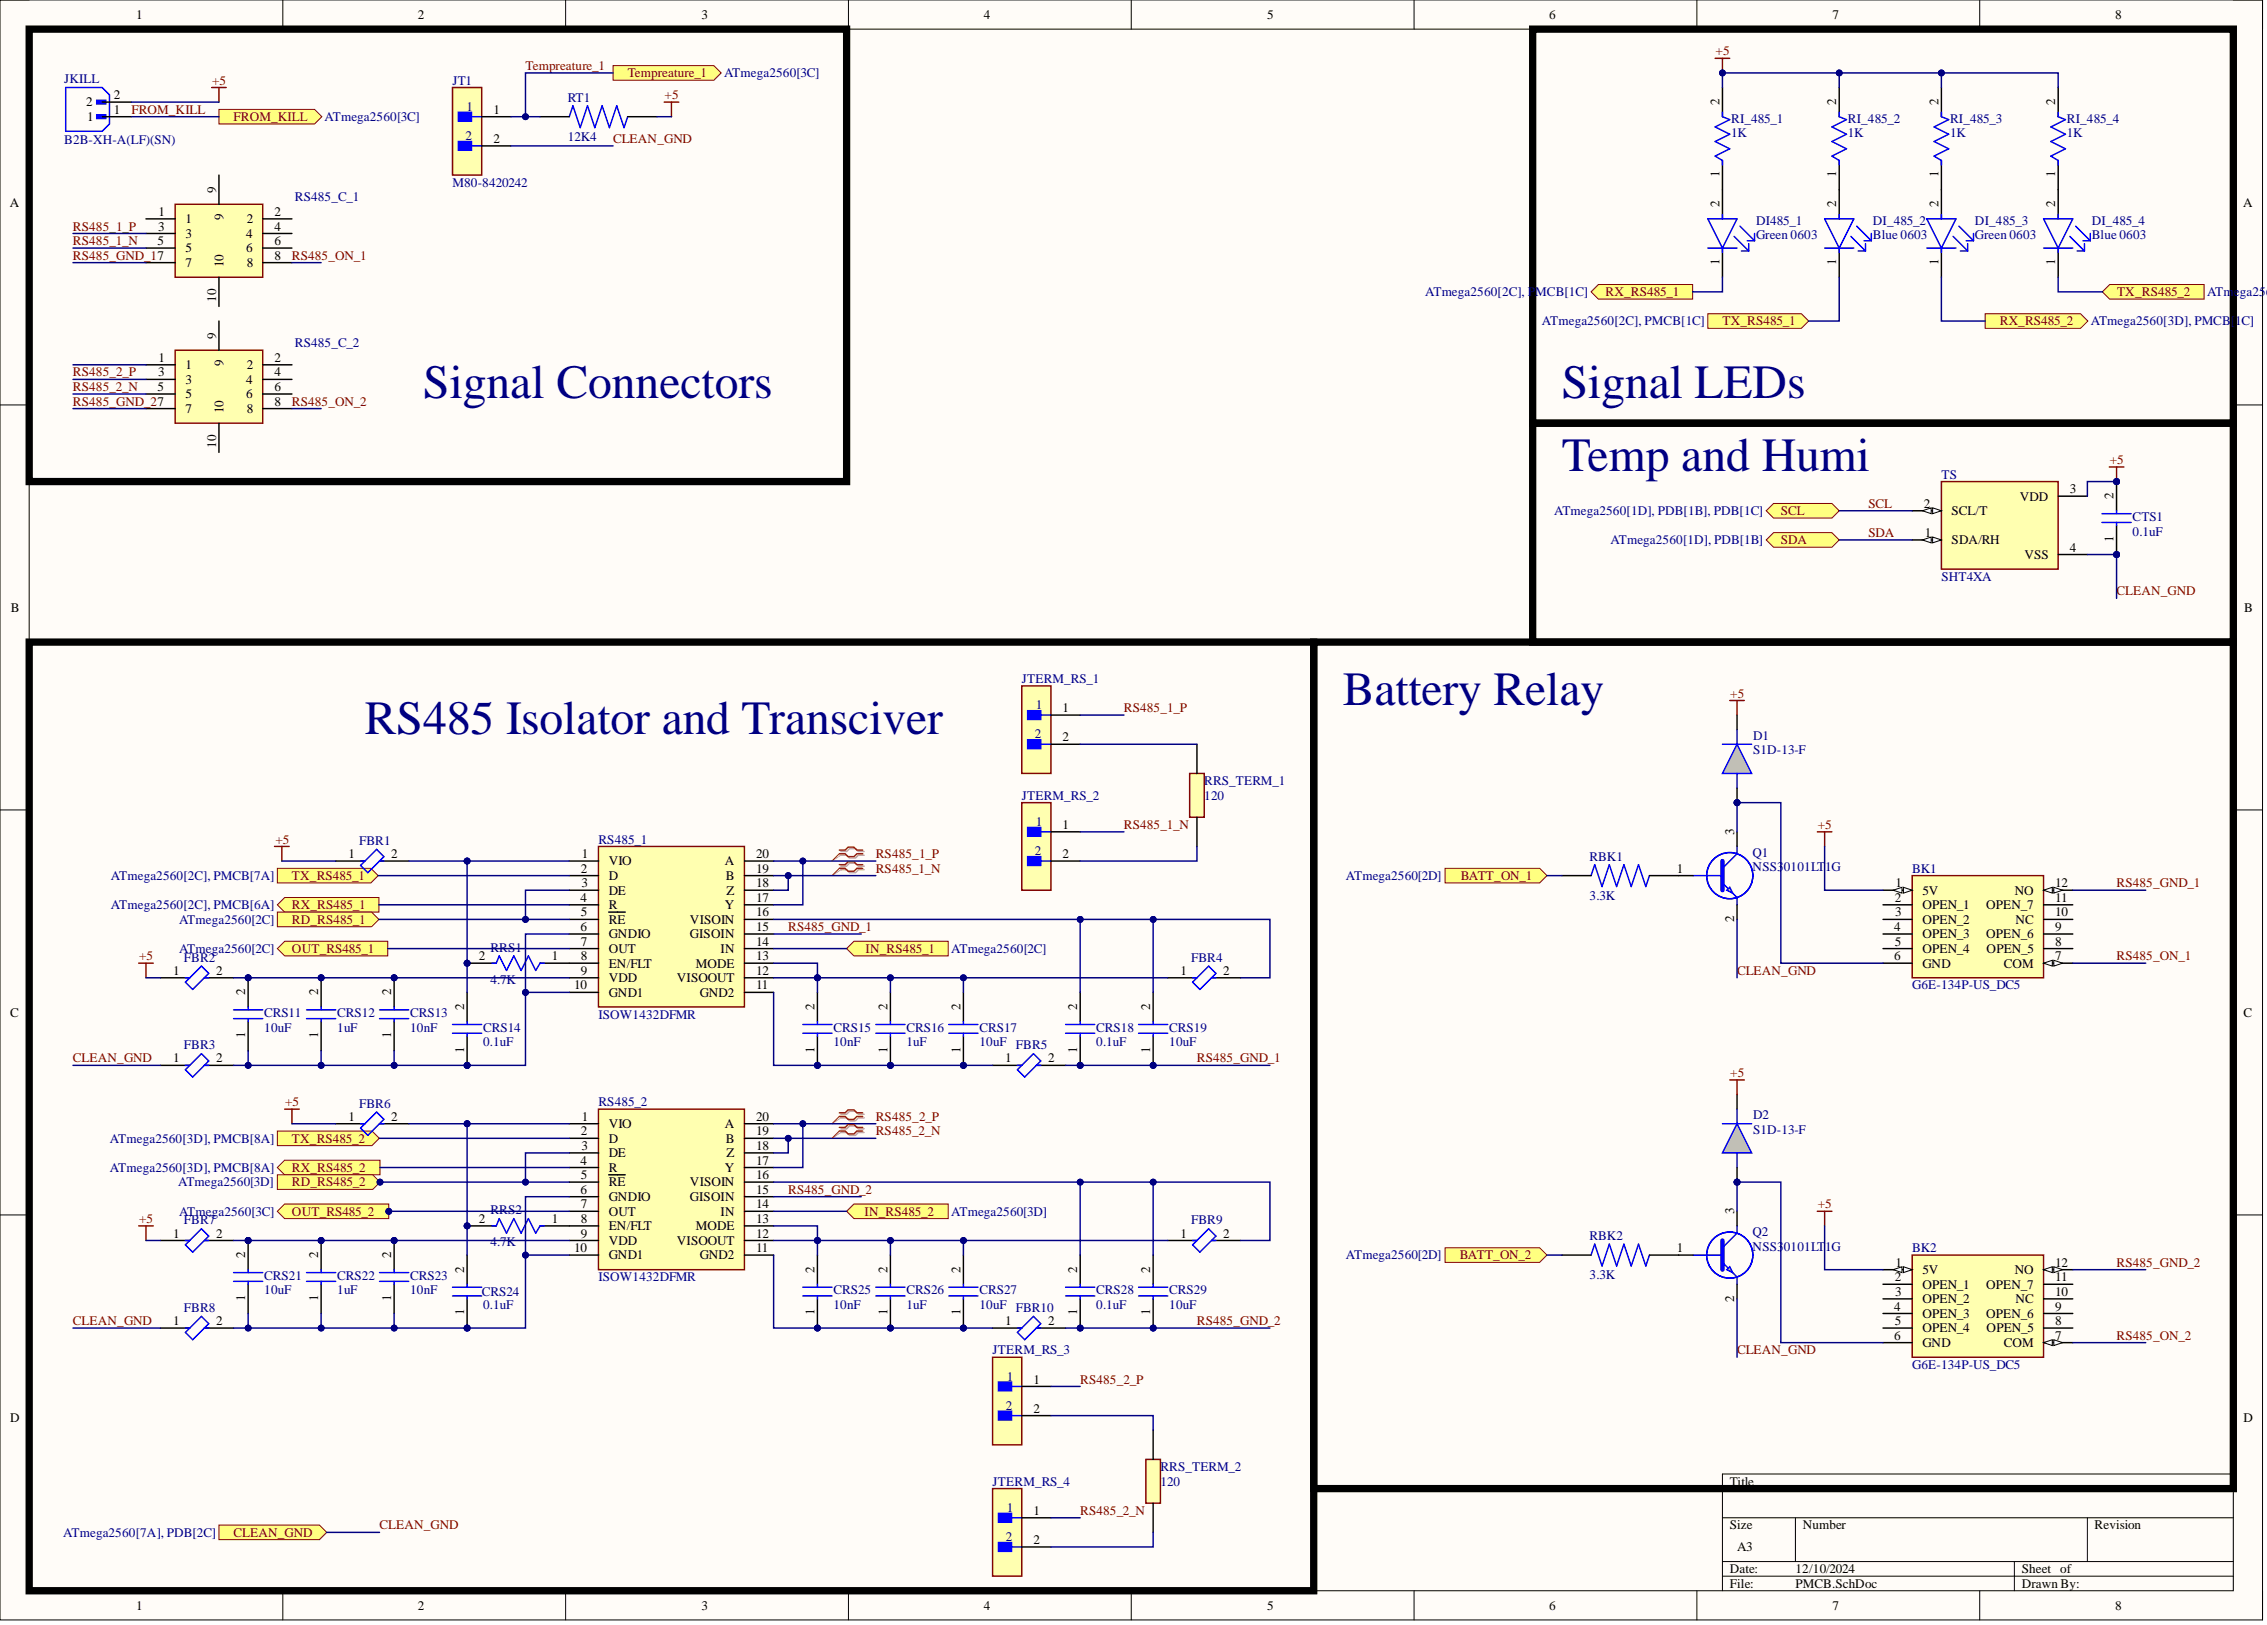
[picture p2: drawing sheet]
<svg xmlns="http://www.w3.org/2000/svg" width="393mm" height="282mm" viewBox="0 0 393 282" stroke-linecap="round" stroke-linejoin="round" font-family="sans-serif">
<defs><g id="words">
<g font-size="8.3" fill="#000080">
<text x="73.4" y="69.1">Signal Connectors</text>
<text x="271" y="69.1">Signal LEDs</text>
<text x="271" y="81.8">Temp and Humi</text>
<text x="233" y="122.3">Battery Relay</text>
<text x="63.3" y="127.3">RS485 Isolator and Transciver</text>
</g>
<g font-size="2.3">
<text x="23.6" y="3.3">1</text>
<text x="72.5" y="3.3">2</text>
<text x="121.7" y="3.3">3</text>
<text x="170.7" y="3.3">4</text>
<text x="219.8" y="3.3">5</text>
<text x="268.8" y="3.3">6</text>
<text x="317.9" y="3.3">7</text>
<text x="367" y="3.3">8</text>
<text x="19.8" y="17.2">2</text>
<text x="14.9" y="18.5">2</text>
<text x="15.1" y="21">1</text>
<text x="19.8" y="19.7">1</text>
<text x="85.6" y="19.7">1</text>
<text x="298.4" y="18.2" transform="rotate(-90 298.4 18.2)">2</text>
<text x="318.6" y="18.2" transform="rotate(-90 318.6 18.2)">2</text>
<text x="336.3" y="18.2" transform="rotate(-90 336.3 18.2)">2</text>
<text x="356.6" y="18.2" transform="rotate(-90 356.6 18.2)">2</text>
<text x="85.6" y="24.8">2</text>
<text x="1.7" y="35.9">A</text>
<text x="37.5" y="33.4" transform="rotate(-90 37.5 33.4)">9</text>
<text x="298.4" y="35.9" transform="rotate(-90 298.4 35.9)">2</text>
<text x="298.4" y="30.7" transform="rotate(-90 298.4 30.7)">1</text>
<text x="318.6" y="35.9" transform="rotate(-90 318.6 35.9)">2</text>
<text x="318.6" y="30.7" transform="rotate(-90 318.6 30.7)">1</text>
<text x="336.3" y="35.9" transform="rotate(-90 336.3 35.9)">2</text>
<text x="336.3" y="30.7" transform="rotate(-90 336.3 30.7)">1</text>
<text x="356.6" y="35.9" transform="rotate(-90 356.6 35.9)">2</text>
<text x="356.6" y="30.7" transform="rotate(-90 356.6 30.7)">1</text>
<text x="389.2" y="35.9">A</text>
<text x="27.4" y="40">3</text>
<text x="27.5" y="37.5">1</text>
<text x="32.2" y="38.7">1</text>
<text x="32.2" y="41.3">3</text>
<text x="38.8" y="38.2" transform="rotate(-90 38.8 38.2)">9</text>
<text x="42.7" y="41.3">4</text>
<text x="42.8" y="38.7">2</text>
<text x="47.6" y="37.5">2</text>
<text x="47.6" y="40">4</text>
<text x="27.4" y="42.5">5</text>
<text x="32.2" y="43.8">5</text>
<text x="32.2" y="46.3">7</text>
<text x="38.8" y="46.3" transform="rotate(-90 38.8 46.3)">10</text>
<text x="42.7" y="43.8">6</text>
<text x="42.8" y="46.3">8</text>
<text x="47.6" y="42.5">6</text>
<text x="47.6" y="45.1">8</text>
<text x="298.4" y="45.9" transform="rotate(-90 298.4 45.9)">1</text>
<text x="318.6" y="45.9" transform="rotate(-90 318.6 45.9)">1</text>
<text x="336.3" y="45.9" transform="rotate(-90 336.3 45.9)">1</text>
<text x="356.6" y="45.9" transform="rotate(-90 356.6 45.9)">1</text>
<text x="37.5" y="52.3" transform="rotate(-90 37.5 52.3)">10</text>
<text x="37.5" y="58.7" transform="rotate(-90 37.5 58.7)">9</text>
<text x="27.4" y="65.3">3</text>
<text x="27.5" y="62.8">1</text>
<text x="32.2" y="64">1</text>
<text x="38.8" y="63.5" transform="rotate(-90 38.8 63.5)">9</text>
<text x="42.8" y="64">2</text>
<text x="47.6" y="62.8">2</text>
<text x="47.6" y="65.3">4</text>
<text x="27.4" y="67.8">5</text>
<text x="32.2" y="66.6">3</text>
<text x="32.2" y="69.1">5</text>
<text x="32.2" y="71.6">7</text>
<text x="38.8" y="71.6" transform="rotate(-90 38.8 71.6)">10</text>
<text x="42.7" y="66.6">4</text>
<text x="42.7" y="69.1">6</text>
<text x="42.8" y="71.6">8</text>
<text x="47.6" y="67.8">6</text>
<text x="47.6" y="70.4">8</text>
<text x="37.5" y="77.6" transform="rotate(-90 37.5 77.6)">10</text>
<text x="333.8" y="88.1">2</text>
<text x="338.6" y="89.4">SCL/T</text>
<text x="350.4" y="86.8">VDD</text>
<text x="359.1" y="85.6">3</text>
<text x="366.7" y="86.6" transform="rotate(-90 366.7 86.6)">2</text>
<text x="334" y="93.2">1</text>
<text x="338.6" y="94.4">SDA/RH</text>
<text x="359.1" y="95.7">4</text>
<text x="366.7" y="94" transform="rotate(-90 366.7 94)">1</text>
<text x="351.3" y="96.9">VSS</text>
<text x="1.9" y="106.1">B</text>
<text x="389.4" y="106.1">B</text>
<text x="184.4" y="123.5">1</text>
<text x="184.4" y="128.6">2</text>
<text x="184.4" y="143.8">1</text>
<text x="60.4" y="148.8">1</text>
<text x="67.9" y="148.8">2</text>
<text x="101" y="148.8">1</text>
<text x="131.2" y="148.8">20</text>
<text x="184.4" y="148.8">2</text>
<text x="300.9" y="144.8" transform="rotate(-90 300.9 144.8)">3</text>
<text x="100.8" y="151.4">2</text>
<text x="100.9" y="153.9">3</text>
<text x="105.6" y="150.1">VIO</text>
<text x="105.6" y="152.6">D</text>
<text x="105.6" y="155.2">DE</text>
<text x="125.8" y="150.1">A</text>
<text x="126" y="152.6">B</text>
<text x="126" y="155.2">Z</text>
<text x="131.2" y="151.4">19</text>
<text x="131.2" y="153.9">18</text>
<text x="290.9" y="151.4">1</text>
<text x="328.9" y="153.9">1</text>
<text x="333.6" y="155.2">5V</text>
<text x="349.6" y="155.2">NO</text>
<text x="356.6" y="153.9">12</text>
<text x="100.7" y="156.4">4</text>
<text x="100.7" y="161.5">6</text>
<text x="100.8" y="159">5</text>
<text x="105.6" y="157.7">R</text>
<text x="105.6" y="160.2">RE</text>
<text x="119.7" y="160.2">VISOIN</text>
<text x="125.8" y="157.7">Y</text>
<text x="131.2" y="156.4">17</text>
<text x="131.2" y="159">16</text>
<text x="131.2" y="161.5">15</text>
<text x="300.9" y="160" transform="rotate(-90 300.9 160)">2</text>
<text x="328.7" y="161.5">4</text>
<text x="328.7" y="156.4">2</text>
<text x="328.8" y="159">3</text>
<text x="333.6" y="157.7">OPEN_1</text>
<text x="333.6" y="160.2">OPEN_2</text>
<text x="344.6" y="157.7">OPEN_7</text>
<text x="349.7" y="160.2">NC</text>
<text x="356.6" y="156.4">11</text>
<text x="356.6" y="159">10</text>
<text x="356.6" y="161.5">9</text>
<text x="83.1" y="166.6">2</text>
<text x="95.7" y="166.6">1</text>
<text x="100.8" y="164">7</text>
<text x="100.8" y="166.6">8</text>
<text x="105.6" y="162.8">GNDIO</text>
<text x="105.6" y="165.3">OUT</text>
<text x="105.6" y="167.8">EN/FLT</text>
<text x="119.7" y="162.8">GISOIN</text>
<text x="120.7" y="167.8">MODE</text>
<text x="125" y="165.3">IN</text>
<text x="131.2" y="164">14</text>
<text x="131.2" y="166.6">13</text>
<text x="328.7" y="166.6">6</text>
<text x="328.7" y="164">5</text>
<text x="333.6" y="162.8">OPEN_3</text>
<text x="333.6" y="165.3">OPEN_4</text>
<text x="333.6" y="167.8">GND</text>
<text x="344.6" y="162.8">OPEN_6</text>
<text x="344.7" y="165.3">OPEN_5</text>
<text x="347.7" y="167.8">COM</text>
<text x="356.6" y="164">8</text>
<text x="356.6" y="166.6">7</text>
<text x="30.1" y="169.1">1</text>
<text x="37.5" y="169.1">2</text>
<text x="42.5" y="172.6" transform="rotate(-90 42.5 172.6)">2</text>
<text x="55.2" y="172.6" transform="rotate(-90 55.2 172.6)">2</text>
<text x="67.9" y="172.6" transform="rotate(-90 67.9 172.6)">2</text>
<text x="99.6" y="171.6">10</text>
<text x="100.8" y="169.1">9</text>
<text x="105.6" y="170.4">VDD</text>
<text x="105.6" y="172.9">GND1</text>
<text x="117.4" y="170.4">VISOOUT</text>
<text x="121.4" y="172.9">GND2</text>
<text x="131.2" y="169.1">12</text>
<text x="131.2" y="171.6">11</text>
<text x="204.8" y="169.1">1</text>
<text x="212.2" y="169.1">2</text>
<text x="1.8" y="176.4">C</text>
<text x="80.5" y="175.2" transform="rotate(-90 80.5 175.2)">2</text>
<text x="141.3" y="175.2" transform="rotate(-90 141.3 175.2)">2</text>
<text x="154" y="175.2" transform="rotate(-90 154 175.2)">2</text>
<text x="166.7" y="175.2" transform="rotate(-90 166.7 175.2)">2</text>
<text x="186.9" y="175.2" transform="rotate(-90 186.9 175.2)">2</text>
<text x="199.6" y="175.2" transform="rotate(-90 199.6 175.2)">2</text>
<text x="389.3" y="176.4">C</text>
<text x="30.1" y="184.3">1</text>
<text x="37.5" y="184.3">2</text>
<text x="42.5" y="180.1" transform="rotate(-90 42.5 180.1)">1</text>
<text x="55.2" y="180.1" transform="rotate(-90 55.2 180.1)">1</text>
<text x="67.9" y="180.1" transform="rotate(-90 67.9 180.1)">1</text>
<text x="80.5" y="182.6" transform="rotate(-90 80.5 182.6)">1</text>
<text x="141.3" y="182.6" transform="rotate(-90 141.3 182.6)">1</text>
<text x="154" y="182.6" transform="rotate(-90 154 182.6)">1</text>
<text x="166.7" y="182.6" transform="rotate(-90 166.7 182.6)">1</text>
<text x="174.4" y="184.3">1</text>
<text x="181.8" y="184.3">2</text>
<text x="186.9" y="182.6" transform="rotate(-90 186.9 182.6)">1</text>
<text x="199.6" y="182.6" transform="rotate(-90 199.6 182.6)">1</text>
<text x="60.4" y="194.4">1</text>
<text x="67.9" y="194.4">2</text>
<text x="100.8" y="196.9">2</text>
<text x="101" y="194.4">1</text>
<text x="105.6" y="195.7">VIO</text>
<text x="125.8" y="195.7">A</text>
<text x="131.2" y="194.4">20</text>
<text x="131.2" y="196.9">19</text>
<text x="100.7" y="202">4</text>
<text x="100.9" y="199.5">3</text>
<text x="105.6" y="198.2">D</text>
<text x="105.6" y="200.7">DE</text>
<text x="105.6" y="203.3">R</text>
<text x="125.8" y="203.3">Y</text>
<text x="126" y="198.2">B</text>
<text x="126" y="200.7">Z</text>
<text x="131.2" y="199.5">18</text>
<text x="131.2" y="202">17</text>
<text x="100.7" y="207.1">6</text>
<text x="100.8" y="204.5">5</text>
<text x="100.8" y="209.6">7</text>
<text x="105.6" y="205.8">RE</text>
<text x="105.6" y="208.3">GNDIO</text>
<text x="119.7" y="205.8">VISOIN</text>
<text x="119.7" y="208.3">GISOIN</text>
<text x="131.2" y="204.5">16</text>
<text x="131.2" y="207.1">15</text>
<text x="131.2" y="209.6">14</text>
<text x="30.1" y="214.7">1</text>
<text x="37.5" y="214.7">2</text>
<text x="83.1" y="212.1">2</text>
<text x="95.7" y="212.1">1</text>
<text x="100.8" y="212.1">8</text>
<text x="100.8" y="214.7">9</text>
<text x="105.6" y="210.9">OUT</text>
<text x="105.6" y="213.4">EN/FLT</text>
<text x="105.6" y="215.9">VDD</text>
<text x="117.4" y="215.9">VISOOUT</text>
<text x="120.7" y="213.4">MODE</text>
<text x="125" y="210.9">IN</text>
<text x="131.2" y="212.1">13</text>
<text x="131.2" y="214.7">12</text>
<text x="204.8" y="214.7">1</text>
<text x="212.2" y="214.7">2</text>
<text x="300.9" y="210.6" transform="rotate(-90 300.9 210.6)">3</text>
<text x="42.5" y="218.2" transform="rotate(-90 42.5 218.2)">2</text>
<text x="55.2" y="218.2" transform="rotate(-90 55.2 218.2)">2</text>
<text x="67.9" y="218.2" transform="rotate(-90 67.9 218.2)">2</text>
<text x="80.5" y="220.7" transform="rotate(-90 80.5 220.7)">2</text>
<text x="99.6" y="217.2">10</text>
<text x="105.6" y="218.5">GND1</text>
<text x="121.4" y="218.5">GND2</text>
<text x="131.2" y="217.2">11</text>
<text x="141.3" y="220.7" transform="rotate(-90 141.3 220.7)">2</text>
<text x="154" y="220.7" transform="rotate(-90 154 220.7)">2</text>
<text x="166.7" y="220.7" transform="rotate(-90 166.7 220.7)">2</text>
<text x="186.9" y="220.7" transform="rotate(-90 186.9 220.7)">2</text>
<text x="199.6" y="220.7" transform="rotate(-90 199.6 220.7)">2</text>
<text x="290.9" y="217.2">1</text>
<text x="328.9" y="219.7">1</text>
<text x="333.6" y="221">5V</text>
<text x="349.6" y="221">NO</text>
<text x="356.6" y="219.7">12</text>
<text x="42.5" y="225.6" transform="rotate(-90 42.5 225.6)">1</text>
<text x="55.2" y="225.6" transform="rotate(-90 55.2 225.6)">1</text>
<text x="67.9" y="225.6" transform="rotate(-90 67.9 225.6)">1</text>
<text x="300.9" y="225.8" transform="rotate(-90 300.9 225.8)">2</text>
<text x="328.7" y="227.3">4</text>
<text x="328.7" y="222.3">2</text>
<text x="328.8" y="224.8">3</text>
<text x="333.6" y="223.5">OPEN_1</text>
<text x="333.6" y="226.1">OPEN_2</text>
<text x="344.6" y="223.5">OPEN_7</text>
<text x="349.7" y="226.1">NC</text>
<text x="356.6" y="222.3">11</text>
<text x="356.6" y="224.8">10</text>
<text x="356.6" y="227.3">9</text>
<text x="30.1" y="229.9">1</text>
<text x="37.5" y="229.9">2</text>
<text x="80.5" y="228.2" transform="rotate(-90 80.5 228.2)">1</text>
<text x="141.3" y="228.2" transform="rotate(-90 141.3 228.2)">1</text>
<text x="154" y="228.2" transform="rotate(-90 154 228.2)">1</text>
<text x="166.7" y="228.2" transform="rotate(-90 166.7 228.2)">1</text>
<text x="174.4" y="229.9">1</text>
<text x="181.8" y="229.9">2</text>
<text x="186.9" y="228.2" transform="rotate(-90 186.9 228.2)">1</text>
<text x="199.6" y="228.2" transform="rotate(-90 199.6 228.2)">1</text>
<text x="328.7" y="232.4">6</text>
<text x="328.7" y="229.9">5</text>
<text x="333.6" y="228.6">OPEN_3</text>
<text x="333.6" y="231.1">OPEN_4</text>
<text x="333.6" y="233.7">GND</text>
<text x="344.6" y="228.6">OPEN_6</text>
<text x="344.7" y="231.1">OPEN_5</text>
<text x="347.7" y="233.7">COM</text>
<text x="356.6" y="229.9">8</text>
<text x="356.6" y="232.4">7</text>
<text x="179.3" y="240">1</text>
<text x="179.3" y="245">2</text>
<text x="1.8" y="246.6">D</text>
<text x="389.3" y="246.6">D</text>
<text x="300.1" y="257.7">Title</text>
<text x="179.3" y="262.8">1</text>
<text x="179.3" y="267.8">2</text>
<text x="300.1" y="265.3">Size</text>
<text x="301.4" y="269.1">A3</text>
<text x="312.8" y="265.3">Number</text>
<text x="363.4" y="265.3">Revision</text>
<text x="300.1" y="272.9">Date:</text>
<text x="300.1" y="275.4">File:</text>
<text x="311.5" y="272.9">12/10/2024</text>
<text x="311.5" y="275.4">PMCB.SchDoc</text>
<text x="350.8" y="272.9">Sheet of</text>
<text x="350.8" y="275.4">Drawn By:</text>
<text x="23.6" y="279.2">1</text>
<text x="72.5" y="279.2">2</text>
<text x="121.7" y="279.2">3</text>
<text x="170.7" y="279.2">4</text>
<text x="219.8" y="279.2">5</text>
<text x="268.8" y="279.2">6</text>
<text x="317.9" y="279.2">7</text>
<text x="367" y="279.2">8</text>
</g>
<g font-size="2.3" fill="#800000">
<text x="297.7" y="9.6">+5</text>
<text x="36.8" y="14.7">+5</text>
<text x="91.2" y="12.1">Tempreature_1</text>
<text x="108.9" y="13.4">Tempreature_1</text>
<text x="115.3" y="17.2">+5</text>
<text x="22.8" y="19.7">FROM_KILL</text>
<text x="40.5" y="21">FROM_KILL</text>
<text x="106.4" y="24.8">CLEAN_GND</text>
<text x="12.7" y="40">RS485_1_P</text>
<text x="12.7" y="45.1">RS485_GND_17</text>
<text x="12.7" y="42.5">RS485_1_N</text>
<text x="50.7" y="45.1">RS485_ON_1</text>
<text x="278.6" y="51.4">RX_RS485_1</text>
<text x="367.3" y="51.4">TX_RS485_2</text>
<text x="298.9" y="56.4">TX_RS485_1</text>
<text x="347" y="56.4">RX_RS485_2</text>
<text x="12.7" y="65.3">RS485_2_P</text>
<text x="12.7" y="70.4">RS485_GND_27</text>
<text x="12.7" y="67.8">RS485_2_N</text>
<text x="50.7" y="70.4">RS485_ON_2</text>
<text x="366.1" y="80.5">+5</text>
<text x="309" y="89.4">SCL</text>
<text x="324.2" y="88.1">SCL</text>
<text x="309" y="94.4">SDA</text>
<text x="324.2" y="93.2">SDA</text>
<text x="367.2" y="103.3">CLEAN_GND</text>
<text x="195" y="123.5">RS485_1_P</text>
<text x="300.2" y="121">+5</text>
<text x="195" y="143.8">RS485_1_N</text>
<text x="315.4" y="143.8">+5</text>
<text x="47.8" y="146.3">+5</text>
<text x="152" y="148.8">RS485_1_P</text>
<text x="50.7" y="152.6">TX_RS485_1</text>
<text x="152" y="151.4">RS485_1_N</text>
<text x="253.4" y="152.6">BATT_ON_1</text>
<text x="367.2" y="153.9">RS485_GND_1</text>
<text x="50.7" y="157.7">RX_RS485_1</text>
<text x="50.7" y="160.2">RD_RS485_1</text>
<text x="136.8" y="161.5">RS485_GND_1</text>
<text x="24.1" y="166.6">+5</text>
<text x="50.7" y="165.3">OUT_RS485_1</text>
<text x="150.2" y="165.3">IN_RS485_1</text>
<text x="367.2" y="166.6">RS485_ON_1</text>
<text x="301.4" y="169.1">CLEAN_GND</text>
<text x="12.7" y="184.3">CLEAN_GND</text>
<text x="207.7" y="184.3">RS485_GND_1</text>
<text x="49.5" y="191.9">+5</text>
<text x="300.2" y="186.8">+5</text>
<text x="152" y="194.4">RS485_2_P</text>
<text x="152" y="196.9">RS485_2_N</text>
<text x="50.7" y="198.2">TX_RS485_2</text>
<text x="50.7" y="203.3">RX_RS485_2</text>
<text x="50.7" y="205.8">RD_RS485_2</text>
<text x="136.8" y="207.1">RS485_GND_2</text>
<text x="315.4" y="209.6">+5</text>
<text x="24.1" y="212.1">+5</text>
<text x="50.7" y="210.9">OUT_RS485_2</text>
<text x="150" y="210.9">IN_RS485_2</text>
<text x="253.3" y="218.5">BATT_ON_2</text>
<text x="367.2" y="219.7">RS485_GND_2</text>
<text x="12.7" y="229.9">CLEAN_GND</text>
<text x="207.7" y="229.9">RS485_GND_2</text>
<text x="367.2" y="232.4">RS485_ON_2</text>
<text x="187.4" y="240">RS485_2_P</text>
<text x="301.4" y="234.9">CLEAN_GND</text>
<text x="187.4" y="262.8">RS485_2_N</text>
<text x="40.5" y="266.6">CLEAN_GND</text>
<text x="65.9" y="265.3">CLEAN_GND</text>
</g>
<g font-size="2.3" fill="#000080">
<text x="11.1" y="14.4">JKILL</text>
<text x="78.5" y="14.7">JT1</text>
<text x="98.5" y="17.6">RT1</text>
<text x="125.6" y="13.4">ATmega2560[3C]</text>
<text x="56.3" y="21">ATmega2560[3C]</text>
<text x="81" y="19.2">1</text>
<text x="300.4" y="21.3">RI_485_1</text>
<text x="300.4" y="23.8">1K</text>
<text x="320.6" y="21.3">RI_485_2</text>
<text x="320.6" y="23.8">1K</text>
<text x="338.4" y="21.3">RI_485_3</text>
<text x="338.4" y="23.8">1K</text>
<text x="358.6" y="21.3">RI_485_4</text>
<text x="358.6" y="23.8">1K</text>
<text x="11.1" y="25.1">B2B-XH-A(LF)(SN)</text>
<text x="80.8" y="24.3">2</text>
<text x="98.5" y="24.5">12K4</text>
<text x="51.2" y="34.9">RS485_C_1</text>
<text x="78.5" y="32.4">M80-8420242</text>
<text x="304.7" y="39">DI485_1</text>
<text x="304.7" y="41.5">Green 0603</text>
<text x="324.9" y="39">DI_485_2</text>
<text x="324.9" y="41.5">Blue 0603</text>
<text x="342.7" y="39">DI_485_3</text>
<text x="342.7" y="41.5">Green 0603</text>
<text x="362.9" y="39">DI_485_4</text>
<text x="362.9" y="41.5">Blue 0603</text>
<text x="247.3" y="51.4">ATmega2560[2C], PMCB[1C]</text>
<text x="382.9" y="51.4">ATmega25</text>
<text x="393.2" y="51.4">60</text>
<text x="267.5" y="56.4">ATmega2560[2C], PMCB[1C]</text>
<text x="362.8" y="56.4">ATmega2560[3D], PMCB[1C]</text>
<text x="51.2" y="60.2">RS485_C_2</text>
<text x="336.9" y="83">TS</text>
<text x="269.7" y="89.4">ATmega2560[1D], PDB[1B], PDB[1C]</text>
<text x="279.4" y="94.4">ATmega2560[1D], PDB[1B]</text>
<text x="370" y="90.4">CTS1</text>
<text x="370" y="92.9">0.1uF</text>
<text x="336.9" y="100.7">SHT4XA</text>
<text x="177.3" y="118.5">JTERM_RS_1</text>
<text x="179.7" y="123">1</text>
<text x="179.6" y="128.1">2</text>
<text x="304.2" y="128.3">D1</text>
<text x="304.2" y="130.9">S1D-13-F</text>
<text x="208.9" y="136.2">RRS_TERM_1</text>
<text x="177.3" y="138.7">JTERM_RS_2</text>
<text x="179.7" y="143.3">1</text>
<text x="208.9" y="138.7">120</text>
<text x="62.3" y="146.6">FBR1</text>
<text x="103.8" y="146.3">RS485_1</text>
<text x="179.6" y="148.3">2</text>
<text x="275.8" y="149.3">RBK1</text>
<text x="304.1" y="148.6">Q1</text>
<text x="19.2" y="152.6">ATmega2560[2C], PMCB[7A]</text>
<text x="233.5" y="152.6">ATmega2560[2D]</text>
<text x="304.1" y="151.1">NSS3</text>
<text x="309.5" y="151.1">0101LT</text>
<text x="316.7" y="151.1">1G</text>
<text x="331.8" y="151.4">BK1</text>
<text x="19.2" y="157.7">ATmega2560[2C], PMCB[6A]</text>
<text x="31.1" y="160.2">ATmega2560[2C]</text>
<text x="275.8" y="156.1">3.3K</text>
<text x="31.1" y="165.3">ATmega2560[2C]</text>
<text x="31.9" y="166.8">FBR2</text>
<text x="85.1" y="165">RRS1</text>
<text x="165" y="165.3">ATmega2560[2C]</text>
<text x="206.7" y="166.8">FBR4</text>
<text x="85.1" y="170.6">4.7K</text>
<text x="331.8" y="171.6">G6E-134P-US_DC5</text>
<text x="45.8" y="176.4">CRS11</text>
<text x="45.8" y="179">10uF</text>
<text x="58.5" y="176.4">CRS12</text>
<text x="58.5" y="179">1uF</text>
<text x="71.2" y="176.4">CRS13</text>
<text x="71.2" y="179">10nF</text>
<text x="83.8" y="179">CRS14</text>
<text x="103.8" y="176.7">ISOW1432DFMR</text>
<text x="144.6" y="179">CRS15</text>
<text x="157.3" y="179">CRS16</text>
<text x="169.9" y="179">CRS17</text>
<text x="190.2" y="179">CRS18</text>
<text x="202.9" y="179">CRS19</text>
<text x="31.9" y="182">FBR3</text>
<text x="83.8" y="181.5">0.1uF</text>
<text x="144.6" y="181.5">10nF</text>
<text x="157.3" y="181.5">1uF</text>
<text x="169.9" y="181.5">10uF</text>
<text x="176.3" y="182">FBR5</text>
<text x="190.2" y="181.5">0.1uF</text>
<text x="202.9" y="181.5">10uF</text>
<text x="103.8" y="191.9">RS485_2</text>
<text x="62.3" y="192.1">FBR6</text>
<text x="304.2" y="194.2">D2</text>
<text x="304.2" y="196.7">S1D-13-F</text>
<text x="19.1" y="198.2">ATmega2560[3D], PMCB[8A]</text>
<text x="19.1" y="203.3">ATmega2560[3D], PMCB[8A]</text>
<text x="30.9" y="205.8">ATmega2560[3D]</text>
<text x="31.1" y="210.9">ATmega2560[3C]</text>
<text x="31.9" y="212.4">FBR7</text>
<text x="85.1" y="210.6">RRS2</text>
<text x="165" y="210.9">ATmega2560[3D]</text>
<text x="206.7" y="212.4">FBR9</text>
<text x="275.8" y="215.1">RBK2</text>
<text x="304.1" y="214.4">Q2</text>
<text x="85.1" y="216.2">4.7K</text>
<text x="233.5" y="218.5">ATmega2560[2D]</text>
<text x="275.8" y="221.9">3.3K</text>
<text x="304.1" y="216.9">NSS3</text>
<text x="309.5" y="216.9">0101LT</text>
<text x="316.7" y="216.9">1G</text>
<text x="331.8" y="217.2">BK2</text>
<text x="31.9" y="227.6">FBR8</text>
<text x="45.8" y="222">CRS21</text>
<text x="45.8" y="224.5">10uF</text>
<text x="58.5" y="222">CRS22</text>
<text x="58.5" y="224.5">1uF</text>
<text x="71.2" y="222">CRS23</text>
<text x="71.2" y="224.5">10nF</text>
<text x="83.6" y="224.8">CRS24</text>
<text x="83.8" y="227.1">0.1uF</text>
<text x="103.8" y="222.3">ISOW1432DFMR</text>
<text x="144.6" y="224.5">CRS25</text>
<text x="144.6" y="227.1">10nF</text>
<text x="157.3" y="224.5">CRS26</text>
<text x="157.3" y="227.1">1uF</text>
<text x="169.9" y="224.5">CRS27</text>
<text x="169.9" y="227.1">10uF</text>
<text x="176.3" y="227.6">FBR10</text>
<text x="190.2" y="224.5">CRS28</text>
<text x="190.2" y="227.1">0.1uF</text>
<text x="202.9" y="224.5">CRS29</text>
<text x="202.9" y="227.1">10uF</text>
<text x="172.2" y="234.9">JTERM_RS_3</text>
<text x="174.7" y="239.5">1</text>
<text x="331.8" y="237.5">G6E-134P-US_DC5</text>
<text x="174.5" y="244.5">2</text>
<text x="172.2" y="257.7">JTERM_RS_4</text>
<text x="201.4" y="255.2">RRS_TERM_2</text>
<text x="201.4" y="257.7">120</text>
<text x="174.7" y="262.3">1</text>
<text x="11" y="266.6">ATmega2560[7A], PDB[2C]</text>
<text x="174.5" y="267.3">2</text>
</g>
</g></defs>
<path d="M0 0h392.6v281h-392.6z" fill-rule="evenodd" fill="#fffcf8"/>
<path d="M0 0h392.6v281h-392.6z" fill="none" stroke="#000" stroke-width=".17"/>
<path d="M5.1 5.1h382.4v270.8h-382.4z" fill-rule="evenodd" fill="#fffcf8"/>
<g fill="none" stroke="#000" stroke-width=".17">
<path d="M0 0h5.1M49.1 0v5.1M98.1 0v5.1M147.2 0v5.1M196.3 0v5.1M245.4 0v5.1M294.4 0v5.1M343.5 0v5.1M387.5 0h5.1v5.1M5.1 5.1h382.4v270.8h-382.4zM0 70.2h5.1M387.5 70.2h5.1"/>
<path d="M0 140.5h5.1M387.5 140.5h5.1M0 210.7h5.1M387.5 210.7h5.1M387.5 255.7h-88.6v20.2M49.1 275.9v5.1M98.1 275.9v5.1M147.2 275.9v5.1M196.3 275.9v5.1M245.4 275.9v5.1M294.4 275.9v5.1M298.9 263.3h88.6"/>
<path d="M298.9 270.9h88.6M298.9 273.4h88.6M311.5 263.3v7.6M343.5 275.9v5.1M349.5 270.9v5M362.2 263.3v7.6M392.6 275.9v5.1"/>
</g>
<path d="M336.9 83.5h20.2v15.2h-20.2z" fill-rule="evenodd" fill="#ffffb0"/>
<path d="M336.9 83.5h20.2v15.2h-20.2z" fill="none" stroke="#800000" stroke-width=".25"/>
<path d="M331.8 88.6h5.1" fill="none" stroke="#000" stroke-width=".25"/>
<path d="M335.3 88.1l1.6 .5-1.6 .5z" fill="#f8fcff"/>
<path d="M335.3 88.1l1.6 .5-1.6 .5z" fill="none" stroke="#000" stroke-width=".17"/>
<path d="M333.6 88.6l1.5-.5v1z" fill="#f8fcff"/>
<path d="M333.6 88.6l1.5-.5v1z" fill="none" stroke="#000" stroke-width=".17"/>
<path d="M331.8 93.7h5.1" fill="none" stroke="#000" stroke-width=".25"/>
<path d="M335.3 93.2l1.6 .5-1.6 .5z" fill="#f8fcff"/>
<path d="M335.3 93.2l1.6 .5-1.6 .5z" fill="none" stroke="#000" stroke-width=".17"/>
<path d="M333.6 93.7l1.5-.5v1z" fill="#f8fcff"/>
<path d="M333.6 93.7l1.5-.5v1z" fill="none" stroke="#000" stroke-width=".17"/>
<path d="M357.1 86.1h5.1M357.1 96.2h5.1" fill="none" stroke="#000" stroke-width=".25"/>
<path d="M78.5 15.2h5.1v15.2h-5.1z" fill-rule="evenodd" fill="#ffffb0"/>
<path d="M78.5 15.2h5.1v15.2h-5.1z" fill="none" stroke="#800000" stroke-width=".25"/>
<path d="M79.5 19.5h2.3v1.5h-2.3z" fill-rule="evenodd" fill="#00f"/>
<path d="M79.5 19.5h2.3v1.5h-2.3zM81.8 20.2h1.8" fill="none" stroke="#00f" stroke-width=".25"/>
<path d="M79.5 24.5h2.3v1.6h-2.3z" fill-rule="evenodd" fill="#00f"/>
<path d="M79.5 24.5h2.3v1.6h-2.3zM81.8 25.3h1.8M98.8 20.2l.6-1.9 1.3 3.8 1.2-3.8 1.3 3.8 1.3-3.8 1.2 3.8 1.3-3.8 1.3 3.8 .6-1.9" fill="none" stroke="#00f" stroke-width=".25"/>
<path d="M83.6 20.2h5M83.6 25.3h5M93.7 20.2h5.1M108.9 20.2h5.1" fill="none" stroke="#000" stroke-width=".25"/>
<path d="M115.2 17.7h2.6M116.5 17.7v2.5M366 81h2.5M367.2 81v2.5" fill="none" stroke="#800000" stroke-width=".25"/>
<circle cx="367.2" cy="83.5" r=".51" fill="#000080"/>
<circle cx="367.2" cy="83.5" r=".51" fill="none" stroke="#000080" stroke-width=".17"/>
<circle cx="367.2" cy="96.2" r=".51" fill="#000080"/>
<circle cx="367.2" cy="96.2" r=".51" fill="none" stroke="#000080" stroke-width=".17"/>
<circle cx="367.2" cy="83.5" r=".51" fill="#000080"/>
<circle cx="367.2" cy="83.5" r=".51" fill="none" stroke="#000080" stroke-width=".17"/>
<path d="M367.2 91.1v5.1" fill="none" stroke="#000" stroke-width=".25"/>
<circle cx="367.2" cy="96.2" r=".51" fill="#000080"/>
<circle cx="367.2" cy="96.2" r=".51" fill="none" stroke="#000080" stroke-width=".17"/>
<path d="M367.2 83.5v5.1" fill="none" stroke="#000" stroke-width=".25"/>
<circle cx="367.2" cy="83.5" r=".51" fill="#000080"/>
<circle cx="367.2" cy="83.5" r=".51" fill="none" stroke="#000080" stroke-width=".17"/>
<path d="M364.7 90.6h5.1M364.7 89.1h5.1M367.2 88.6v.5M367.2 90.6v.5" fill="none" stroke="#00f" stroke-width=".25"/>
<path d="M38 19h16.6l1.2 1.2-1.2 1.3h-16.6z" fill-rule="evenodd" fill="#ffff80"/>
<path d="M38 19h16.6l1.2 1.2-1.2 1.3h-16.6z" fill="none" stroke="#800000" stroke-width=".17"/>
<path d="M306.5 88.6l1.2-1.3h10.2l1.2 1.3-1.2 1.3h-10.2z" fill-rule="evenodd" fill="#ffff80"/>
<path d="M306.5 88.6l1.2-1.3h10.2l1.2 1.3-1.2 1.3h-10.2z" fill="none" stroke="#800000" stroke-width=".17"/>
<path d="M306.5 93.7l1.2-1.3h10.2l1.2 1.3-1.2 1.2h-10.2z" fill-rule="evenodd" fill="#ffff80"/>
<path d="M306.5 93.7l1.2-1.3h10.2l1.2 1.3-1.2 1.2h-10.2z" fill="none" stroke="#800000" stroke-width=".17"/>
<path d="M106.4 11.4h17.5l1.2 1.2-1.2 1.3h-17.5z" fill-rule="evenodd" fill="#ffff80"/>
<path d="M106.4 11.4h17.5l1.2 1.2-1.2 1.3h-17.5z" fill="none" stroke="#800000" stroke-width=".17"/>
<path d="M103.8 146.8h25.4v27.9h-25.4z" fill-rule="evenodd" fill="#ffffb0"/>
<path d="M103.8 146.8h25.4v27.9h-25.4zM24.1 167.1h2.5M25.3 167.1v2.5" fill="none" stroke="#800000" stroke-width=".25"/>
<g fill="none" stroke="#000" stroke-width=".25">
<path d="M98.8 149.4h5M98.8 151.9h5M98.8 154.4h5M98.8 156.9h5M98.8 159.5h5M105.6 158.2h2.9M129.2 149.4h5M129.2 151.9h5M129.2 154.4h5M129.2 156.9h5M129.2 159.5h5M98.8 162h5"/>
<path d="M98.8 164.5h5M98.8 167.1h5M98.8 169.6h5M98.8 172.1h5M129.2 162h5M129.2 164.5h5M129.2 167.1h5M129.2 169.6h5M129.2 172.1h5"/>
</g>
<path d="M48.1 150.6h16.3l1.2 1.3-1.2 1.2h-16.3z" fill-rule="evenodd" fill="#ffff80"/>
<path d="M48.1 150.6h16.3l1.2 1.3-1.2 1.2h-16.3z" fill="none" stroke="#800000" stroke-width=".17"/>
<path d="M48.1 156.9l1.3-1.2h16.3v2.5h-16.3z" fill-rule="evenodd" fill="#ffff80"/>
<path d="M48.1 156.9l1.3-1.2h16.3v2.5h-16.3z" fill="none" stroke="#800000" stroke-width=".17"/>
<path d="M48.1 158.2h16.4l1.2 1.3-1.2 1.2h-16.4z" fill-rule="evenodd" fill="#ffff80"/>
<path d="M48.1 158.2h16.4l1.2 1.3-1.2 1.2h-16.4z" fill="none" stroke="#800000" stroke-width=".17"/>
<path d="M48.1 164.5l1.3-1.2h17.9v2.5h-17.9z" fill-rule="evenodd" fill="#ffff80"/>
<path d="M48.1 164.5l1.3-1.2h17.9v2.5h-17.9z" fill="none" stroke="#800000" stroke-width=".17"/>
<circle cx="43.1" cy="169.6" r=".51" fill="#000080"/>
<circle cx="43.1" cy="169.6" r=".51" fill="none" stroke="#000080" stroke-width=".17"/>
<path d="M43.1 169.6v5.1M43.1 177.2v5.1" fill="none" stroke="#000" stroke-width=".25"/>
<circle cx="43.1" cy="169.6" r=".51" fill="#000080"/>
<circle cx="43.1" cy="169.6" r=".51" fill="none" stroke="#000080" stroke-width=".17"/>
<path d="M40.5 176.7h5.1M40.5 175.2h5.1M43.1 174.7v.5M43.1 176.7v.5" fill="none" stroke="#00f" stroke-width=".25"/>
<circle cx="55.7" cy="169.6" r=".51" fill="#000080"/>
<circle cx="55.7" cy="169.6" r=".51" fill="none" stroke="#000080" stroke-width=".17"/>
<path d="M55.7 169.6v5.1M55.7 177.2v5.1" fill="none" stroke="#000" stroke-width=".25"/>
<circle cx="55.7" cy="169.6" r=".51" fill="#000080"/>
<circle cx="55.7" cy="169.6" r=".51" fill="none" stroke="#000080" stroke-width=".17"/>
<path d="M53.2 176.7h5.1M53.2 175.2h5.1M55.7 174.7v.5M55.7 176.7v.5" fill="none" stroke="#00f" stroke-width=".25"/>
<circle cx="68.4" cy="169.6" r=".51" fill="#000080"/>
<circle cx="68.4" cy="169.6" r=".51" fill="none" stroke="#000080" stroke-width=".17"/>
<path d="M68.4 169.6v5.1M68.4 177.2v5.1" fill="none" stroke="#000" stroke-width=".25"/>
<circle cx="68.4" cy="169.6" r=".51" fill="#000080"/>
<circle cx="68.4" cy="169.6" r=".51" fill="none" stroke="#000080" stroke-width=".17"/>
<path d="M65.9 176.7h5M65.9 175.2h5M68.4 174.7v.5M68.4 176.7v.5" fill="none" stroke="#00f" stroke-width=".25"/>
<circle cx="81" cy="167.1" r=".51" fill="#000080"/>
<circle cx="81" cy="167.1" r=".51" fill="none" stroke="#000080" stroke-width=".17"/>
<path d="M81 167.1h5.1M93.7 167.1h5.1" fill="none" stroke="#000" stroke-width=".25"/>
<circle cx="81" cy="167.1" r=".51" fill="#000080"/>
<circle cx="81" cy="167.1" r=".51" fill="none" stroke="#000080" stroke-width=".17"/>
<path d="M85.4 167.1h.7l.5-1.3 1.3 2.5 1.3-2.5 1.2 2.5 1.3-2.5 1.3 2.5 .7-1.2h.8" fill="none" stroke="#00f" stroke-width=".25"/>
<circle cx="81" cy="184.8" r=".51" fill="#000080"/>
<circle cx="81" cy="184.8" r=".51" fill="none" stroke="#000080" stroke-width=".17"/>
<path d="M81 179.7v5.1" fill="none" stroke="#000" stroke-width=".25"/>
<circle cx="81" cy="184.8" r=".51" fill="#000080"/>
<circle cx="81" cy="184.8" r=".51" fill="none" stroke="#000080" stroke-width=".17"/>
<path d="M81 172.1v5.1" fill="none" stroke="#000" stroke-width=".25"/>
<path d="M78.5 179.2h5.1M78.5 177.7h5.1M81 177.2v.5M81 179.2v.5" fill="none" stroke="#00f" stroke-width=".25"/>
<circle cx="187.4" cy="184.8" r=".51" fill="#000080"/>
<circle cx="187.4" cy="184.8" r=".51" fill="none" stroke="#000080" stroke-width=".17"/>
<path d="M187.4 179.7v5.1" fill="none" stroke="#000" stroke-width=".25"/>
<circle cx="187.4" cy="184.8" r=".51" fill="#000080"/>
<circle cx="187.4" cy="184.8" r=".51" fill="none" stroke="#000080" stroke-width=".17"/>
<path d="M187.4 172.1v5.1" fill="none" stroke="#000" stroke-width=".25"/>
<path d="M184.9 179.2h5.1M184.9 177.7h5.1M187.4 177.2v.5M187.4 179.2v.5" fill="none" stroke="#00f" stroke-width=".25"/>
<circle cx="200.1" cy="184.8" r=".51" fill="#000080"/>
<circle cx="200.1" cy="184.8" r=".51" fill="none" stroke="#000080" stroke-width=".17"/>
<path d="M200.1 179.7v5.1" fill="none" stroke="#000" stroke-width=".25"/>
<circle cx="200.1" cy="184.8" r=".51" fill="#000080"/>
<circle cx="200.1" cy="184.8" r=".51" fill="none" stroke="#000080" stroke-width=".17"/>
<path d="M200.1 172.1v5.1" fill="none" stroke="#000" stroke-width=".25"/>
<path d="M197.6 179.2h5M197.6 177.7h5M200.1 177.2v.5M200.1 179.2v.5" fill="none" stroke="#00f" stroke-width=".25"/>
<circle cx="167.2" cy="184.8" r=".51" fill="#000080"/>
<circle cx="167.2" cy="184.8" r=".51" fill="none" stroke="#000080" stroke-width=".17"/>
<path d="M167.2 179.7v5.1" fill="none" stroke="#000" stroke-width=".25"/>
<circle cx="167.2" cy="184.8" r=".51" fill="#000080"/>
<circle cx="167.2" cy="184.8" r=".51" fill="none" stroke="#000080" stroke-width=".17"/>
<path d="M167.2 172.1v5.1" fill="none" stroke="#000" stroke-width=".25"/>
<path d="M164.6 179.2h5.1M164.6 177.7h5.1M167.2 177.2v.5M167.2 179.2v.5" fill="none" stroke="#00f" stroke-width=".25"/>
<circle cx="154.5" cy="184.8" r=".51" fill="#000080"/>
<circle cx="154.5" cy="184.8" r=".51" fill="none" stroke="#000080" stroke-width=".17"/>
<path d="M154.5 179.7v5.1" fill="none" stroke="#000" stroke-width=".25"/>
<circle cx="154.5" cy="184.8" r=".51" fill="#000080"/>
<circle cx="154.5" cy="184.8" r=".51" fill="none" stroke="#000080" stroke-width=".17"/>
<path d="M154.5 172.1v5.1" fill="none" stroke="#000" stroke-width=".25"/>
<path d="M152 179.2h5M152 177.7h5M154.5 177.2v.5M154.5 179.2v.5" fill="none" stroke="#00f" stroke-width=".25"/>
<circle cx="141.8" cy="184.8" r=".51" fill="#000080"/>
<circle cx="141.8" cy="184.8" r=".51" fill="none" stroke="#000080" stroke-width=".17"/>
<path d="M141.8 179.7v5.1" fill="none" stroke="#000" stroke-width=".25"/>
<circle cx="141.8" cy="184.8" r=".51" fill="#000080"/>
<circle cx="141.8" cy="184.8" r=".51" fill="none" stroke="#000080" stroke-width=".17"/>
<path d="M141.8 172.1v5.1" fill="none" stroke="#000" stroke-width=".25"/>
<path d="M139.3 179.2h5.1M139.3 177.7h5.1M141.8 177.2v.5M141.8 179.2v.5" fill="none" stroke="#00f" stroke-width=".25"/>
<path d="M146.9 164.5l1.3-1.2h16.3v2.5h-16.3z" fill-rule="evenodd" fill="#ffff80"/>
<path d="M146.9 164.5l1.3-1.2h16.3v2.5h-16.3z" fill="none" stroke="#800000" stroke-width=".17"/>
<path d="M103.8 192.4h25.4v27.8h-25.4z" fill-rule="evenodd" fill="#ffffb0"/>
<path d="M103.8 192.4h25.4v27.8h-25.4zM24.1 212.6h2.5M25.3 212.6v2.6" fill="none" stroke="#800000" stroke-width=".25"/>
<g fill="none" stroke="#000" stroke-width=".25">
<path d="M98.8 194.9h5M98.8 197.5h5M98.8 200h5M129.2 194.9h5M129.2 197.5h5M129.2 200h5M98.8 202.5h5M98.8 205h5M98.8 207.6h5M98.8 210.1h5M98.8 212.6h5M98.8 215.2h5"/>
<path d="M98.8 217.7h5M105.6 203.8h2.9M129.2 202.5h5M129.2 205h5M129.2 207.6h5M129.2 210.1h5M129.2 212.6h5M129.2 215.2h5M129.2 217.7h5"/>
</g>
<path d="M48.1 196.2h16.4l1.3 1.3-1.3 1.2h-16.4z" fill-rule="evenodd" fill="#ffff80"/>
<path d="M48.1 196.2h16.4l1.3 1.3-1.3 1.2h-16.4z" fill="none" stroke="#800000" stroke-width=".17"/>
<path d="M48.1 202.5l1.3-1.3h16.5v2.6h-16.5z" fill-rule="evenodd" fill="#ffff80"/>
<path d="M48.1 202.5l1.3-1.3h16.5v2.6h-16.5z" fill="none" stroke="#800000" stroke-width=".17"/>
<path d="M48.1 203.8h16.6l1.2 1.2-1.2 1.3h-16.6z" fill-rule="evenodd" fill="#ffff80"/>
<path d="M48.1 203.8h16.6l1.2 1.2-1.2 1.3h-16.6z" fill="none" stroke="#800000" stroke-width=".17"/>
<circle cx="65.9" cy="205" r=".51" fill="#000080"/>
<circle cx="65.9" cy="205" r=".51" fill="none" stroke="#000080" stroke-width=".17"/>
<path d="M48.1 210.1l1.3-1.3h18.1v2.6h-18.1z" fill-rule="evenodd" fill="#ffff80"/>
<path d="M48.1 210.1l1.3-1.3h18.1v2.6h-18.1z" fill="none" stroke="#800000" stroke-width=".17"/>
<circle cx="67.5" cy="210.1" r=".51" fill="#000080"/>
<circle cx="67.5" cy="210.1" r=".51" fill="none" stroke="#000080" stroke-width=".17"/>
<circle cx="43.1" cy="215.2" r=".51" fill="#000080"/>
<circle cx="43.1" cy="215.2" r=".51" fill="none" stroke="#000080" stroke-width=".17"/>
<path d="M43.1 215.2v5M43.1 222.8v5" fill="none" stroke="#000" stroke-width=".25"/>
<circle cx="43.1" cy="215.2" r=".51" fill="#000080"/>
<circle cx="43.1" cy="215.2" r=".51" fill="none" stroke="#000080" stroke-width=".17"/>
<path d="M40.5 222.3h5.1M40.5 220.7h5.1M43.1 220.2v.5M43.1 222.3v.5" fill="none" stroke="#00f" stroke-width=".25"/>
<circle cx="55.7" cy="215.2" r=".51" fill="#000080"/>
<circle cx="55.7" cy="215.2" r=".51" fill="none" stroke="#000080" stroke-width=".17"/>
<path d="M55.7 215.2v5M55.7 222.8v5" fill="none" stroke="#000" stroke-width=".25"/>
<circle cx="55.7" cy="215.2" r=".51" fill="#000080"/>
<circle cx="55.7" cy="215.2" r=".51" fill="none" stroke="#000080" stroke-width=".17"/>
<path d="M53.2 222.3h5.1M53.2 220.7h5.1M55.7 220.2v.5M55.7 222.3v.5" fill="none" stroke="#00f" stroke-width=".25"/>
<circle cx="68.4" cy="215.2" r=".51" fill="#000080"/>
<circle cx="68.4" cy="215.2" r=".51" fill="none" stroke="#000080" stroke-width=".17"/>
<path d="M68.4 215.2v5M68.4 222.8v5" fill="none" stroke="#000" stroke-width=".25"/>
<circle cx="68.4" cy="215.2" r=".51" fill="#000080"/>
<circle cx="68.4" cy="215.2" r=".51" fill="none" stroke="#000080" stroke-width=".17"/>
<path d="M65.9 222.3h5M65.9 220.7h5M68.4 220.2v.5M68.4 222.3v.5" fill="none" stroke="#00f" stroke-width=".25"/>
<circle cx="81" cy="212.6" r=".51" fill="#000080"/>
<circle cx="81" cy="212.6" r=".51" fill="none" stroke="#000080" stroke-width=".17"/>
<path d="M81 212.6h5.1M93.7 212.6h5.1" fill="none" stroke="#000" stroke-width=".25"/>
<circle cx="81" cy="212.6" r=".51" fill="#000080"/>
<circle cx="81" cy="212.6" r=".51" fill="none" stroke="#000080" stroke-width=".17"/>
<path d="M85.4 212.6h.7l.5-1.2 1.3 2.5 1.3-2.5 1.2 2.5 1.3-2.5 1.3 2.5 .7-1.3h.8" fill="none" stroke="#00f" stroke-width=".25"/>
<circle cx="81" cy="230.4" r=".51" fill="#000080"/>
<circle cx="81" cy="230.4" r=".51" fill="none" stroke="#000080" stroke-width=".17"/>
<path d="M81 225.3v5.1" fill="none" stroke="#000" stroke-width=".25"/>
<circle cx="81" cy="230.4" r=".51" fill="#000080"/>
<circle cx="81" cy="230.4" r=".51" fill="none" stroke="#000080" stroke-width=".17"/>
<path d="M81 217.7v5.1" fill="none" stroke="#000" stroke-width=".25"/>
<path d="M78.5 224.8h5.1M78.5 223.3h5.1M81 222.8v.5M81 224.8v.5" fill="none" stroke="#00f" stroke-width=".25"/>
<circle cx="187.4" cy="230.4" r=".51" fill="#000080"/>
<circle cx="187.4" cy="230.4" r=".51" fill="none" stroke="#000080" stroke-width=".17"/>
<path d="M187.4 225.3v5.1" fill="none" stroke="#000" stroke-width=".25"/>
<circle cx="187.4" cy="230.4" r=".51" fill="#000080"/>
<circle cx="187.4" cy="230.4" r=".51" fill="none" stroke="#000080" stroke-width=".17"/>
<path d="M187.4 217.7v5.1" fill="none" stroke="#000" stroke-width=".25"/>
<path d="M184.9 224.8h5.1M184.9 223.3h5.1M187.4 222.8v.5M187.4 224.8v.5" fill="none" stroke="#00f" stroke-width=".25"/>
<circle cx="200.1" cy="230.4" r=".51" fill="#000080"/>
<circle cx="200.1" cy="230.4" r=".51" fill="none" stroke="#000080" stroke-width=".17"/>
<path d="M200.1 225.3v5.1" fill="none" stroke="#000" stroke-width=".25"/>
<circle cx="200.1" cy="230.4" r=".51" fill="#000080"/>
<circle cx="200.1" cy="230.4" r=".51" fill="none" stroke="#000080" stroke-width=".17"/>
<path d="M200.1 217.7v5.1" fill="none" stroke="#000" stroke-width=".25"/>
<path d="M197.6 224.8h5M197.6 223.3h5M200.1 222.8v.5M200.1 224.8v.5" fill="none" stroke="#00f" stroke-width=".25"/>
<circle cx="167.2" cy="230.4" r=".51" fill="#000080"/>
<circle cx="167.2" cy="230.4" r=".51" fill="none" stroke="#000080" stroke-width=".17"/>
<path d="M167.2 225.3v5.1" fill="none" stroke="#000" stroke-width=".25"/>
<circle cx="167.2" cy="230.4" r=".51" fill="#000080"/>
<circle cx="167.2" cy="230.4" r=".51" fill="none" stroke="#000080" stroke-width=".17"/>
<path d="M167.2 217.7v5.1" fill="none" stroke="#000" stroke-width=".25"/>
<path d="M164.6 224.8h5.1M164.6 223.3h5.1M167.2 222.8v.5M167.2 224.8v.5" fill="none" stroke="#00f" stroke-width=".25"/>
<circle cx="154.5" cy="230.4" r=".51" fill="#000080"/>
<circle cx="154.5" cy="230.4" r=".51" fill="none" stroke="#000080" stroke-width=".17"/>
<path d="M154.5 225.3v5.1" fill="none" stroke="#000" stroke-width=".25"/>
<circle cx="154.5" cy="230.4" r=".51" fill="#000080"/>
<circle cx="154.5" cy="230.4" r=".51" fill="none" stroke="#000080" stroke-width=".17"/>
<path d="M154.5 217.7v5.1" fill="none" stroke="#000" stroke-width=".25"/>
<path d="M152 224.8h5M152 223.3h5M154.5 222.8v.5M154.5 224.8v.5" fill="none" stroke="#00f" stroke-width=".25"/>
<circle cx="141.8" cy="230.4" r=".51" fill="#000080"/>
<circle cx="141.8" cy="230.4" r=".51" fill="none" stroke="#000080" stroke-width=".17"/>
<path d="M141.8 225.3v5.1" fill="none" stroke="#000" stroke-width=".25"/>
<circle cx="141.8" cy="230.4" r=".51" fill="#000080"/>
<circle cx="141.8" cy="230.4" r=".51" fill="none" stroke="#000080" stroke-width=".17"/>
<path d="M141.8 217.7v5.1" fill="none" stroke="#000" stroke-width=".25"/>
<path d="M139.3 224.8h5.1M139.3 223.3h5.1M141.8 222.8v.5M141.8 224.8v.5" fill="none" stroke="#00f" stroke-width=".25"/>
<path d="M146.9 210.1l1.3-1.3h16.3v2.6h-16.3z" fill-rule="evenodd" fill="#ffff80"/>
<path d="M146.9 210.1l1.3-1.3h16.3v2.6h-16.3z" fill="none" stroke="#800000" stroke-width=".17"/>
<path d="M145.9 147.7h1l.5-.5h1l.5 .5h1M145.9 148.3h1l.5 .5h1l.5-.5h1M145.9 150.2h1l.5-.5h1l.5 .5h1M145.9 150.9h1l.5 .5h1l.5-.5h1M145.9 193.3h1l.5-.5h1l.5 .5h1M145.9 193.9h1l.5 .5h1l.5-.5h1M145.9 195.8h1l.5-.5h1l.5 .5h1M145.9 196.4h1l.5 .5h1l.5-.5h1" fill="none" stroke="#d0a19e" stroke-width=".25"/>
<path d="M145.9 148.3l-1.5 1.1M145.9 150.9l-1.5 1M145.9 193.9l-1.5 1M145.9 196.4l-1.5 1.1" fill="none" stroke="#d0a19e" stroke-width=".17"/>
<path d="M145.6 147.5h1l.6-.6h1l.5 .6h1M145.6 148.1h1l.6 .5h1l.5-.5h1M145.6 150h1l.6-.5h1l.5 .5h1M145.6 150.6h1l.6 .5h1l.5-.5h1M145.6 193h1l.6-.5h1l.5 .5h1M145.6 193.7h1l.6 .5h1l.5-.5h1M145.6 195.6h1l.6-.6h1l.5 .6h1M145.6 196.2h1l.6 .5h1l.5-.5h1" fill="none" stroke="#f00" stroke-width=".25"/>
<path d="M145.6 148.1l-1.2 1.3M145.6 150.6l-1.2 1.3M145.6 193.7l-1.2 1.2M145.6 196.2l-1.2 1.3" fill="none" stroke="#f00" stroke-width=".17"/>
<path d="M331.8 217.7h22.8v17.7h-22.8z" fill-rule="evenodd" fill="#ffffb0"/>
<path d="M331.8 217.7h22.8v17.7h-22.8z" fill="none" stroke="#800000" stroke-width=".25"/>
<path d="M326.7 220.2h5.1" fill="none" stroke="#000" stroke-width=".25"/>
<path d="M330.3 219.7l1.5 .5-1.5 .5z" fill="#f8fcff"/>
<path d="M330.3 219.7l1.5 .5-1.5 .5z" fill="none" stroke="#000" stroke-width=".17"/>
<path d="M328.5 220.2l1.5-.5v1z" fill="#f8fcff"/>
<path d="M328.5 220.2l1.5-.5v1z" fill="none" stroke="#000" stroke-width=".17"/>
<path d="M326.7 222.8h5.1M326.7 225.3h5.1M326.7 227.8h5.1M326.7 230.4h5.1M326.7 232.9h5.1M354.6 220.2h5" fill="none" stroke="#000" stroke-width=".25"/>
<path d="M354.6 220.2l1.5-.5v1z" fill="#f8fcff"/>
<path d="M354.6 220.2l1.5-.5v1z" fill="none" stroke="#000" stroke-width=".17"/>
<path d="M356.4 219.7l1.5 .5-1.5 .5z" fill="#f8fcff"/>
<path d="M356.4 219.7l1.5 .5-1.5 .5z" fill="none" stroke="#000" stroke-width=".17"/>
<path d="M354.6 222.8h5M354.6 225.3h5M354.6 227.8h5M354.6 230.4h5M354.6 232.9h5" fill="none" stroke="#000" stroke-width=".25"/>
<path d="M354.6 232.9l1.5-.5v1z" fill="#f8fcff"/>
<path d="M354.6 232.9l1.5-.5v1z" fill="none" stroke="#000" stroke-width=".17"/>
<path d="M356.4 232.4l1.5 .5-1.5 .5z" fill="#f8fcff"/>
<path d="M356.4 232.4l1.5 .5-1.5 .5z" fill="none" stroke="#000" stroke-width=".17"/>
<path d="M250.7 216.4h16.4l1.3 1.3-1.3 1.3h-16.4z" fill-rule="evenodd" fill="#ffff80"/>
<path d="M250.7 216.4h16.4l1.3 1.3-1.3 1.3h-16.4z" fill="none" stroke="#800000" stroke-width=".17"/>
<circle cx="301.4" cy="205" r=".51" fill="#000080"/>
<circle cx="301.4" cy="205" r=".51" fill="none" stroke="#000080" stroke-width=".17"/>
<path d="M301.4 194.9l2.5 5.1h-5z" fill="#c0c0c0"/>
<path d="M298.9 194.9h5M301.4 194.9l2.5 5.1h-5zM301.4 192.4v2.5M301.4 200v2.5" fill="none" stroke="#00f" stroke-width=".25"/>
<path d="M301.4 189.9v2.5M301.4 202.5v2.5" fill="none" stroke="#000" stroke-width=".25"/>
<circle cx="301.4" cy="205" r=".51" fill="#000080"/>
<circle cx="301.4" cy="205" r=".51" fill="none" stroke="#000080" stroke-width=".17"/>
<path d="M300.1 187.3h2.6M301.4 187.3v2.6" fill="none" stroke="#800000" stroke-width=".25"/>
<g fill="none" stroke="#00f" stroke-width=".25">
<path d="M298.9 219l2.5 2.5v1.3M301.4 212.6v1.3l-2.5 2.5"/>
<circle cx="300.1" cy="217.7" r="4"/>
</g>
<path d="M298.9 215.2v5" fill="none" stroke="#00f" stroke-width=".76"/>
<path d="M299.6 220.2l.5-.5 .5 1z" fill="#c0c0c0"/>
<path d="M276.1 217.7l.6-1.9 1.3 3.8 1.2-3.8 1.3 3.8 1.3-3.8 1.2 3.8 1.3-3.8 1.3 3.8 .6-1.9M293.8 217.7h5.1M299.6 220.2l.5-.5 .5 1z" fill="none" stroke="#00f" stroke-width=".25"/>
<path d="M271 217.7h5.1M286.2 217.7h7.6M301.4 210.1v2.5M301.4 222.8v2.5" fill="none" stroke="#000" stroke-width=".25"/>
<path d="M315.3 210.1h2.6M316.6 210.1v2.5" fill="none" stroke="#800000" stroke-width=".25"/>
<path d="M331.8 151.9h22.8v17.7h-22.8z" fill-rule="evenodd" fill="#ffffb0"/>
<path d="M331.8 151.9h22.8v17.7h-22.8z" fill="none" stroke="#800000" stroke-width=".25"/>
<path d="M326.7 154.4h5.1" fill="none" stroke="#000" stroke-width=".25"/>
<path d="M330.3 153.9l1.5 .5-1.5 .5z" fill="#f8fcff"/>
<path d="M330.3 153.9l1.5 .5-1.5 .5z" fill="none" stroke="#000" stroke-width=".17"/>
<path d="M328.5 154.4l1.5-.5v1z" fill="#f8fcff"/>
<path d="M328.5 154.4l1.5-.5v1z" fill="none" stroke="#000" stroke-width=".17"/>
<path d="M326.7 156.9h5.1M326.7 159.5h5.1M354.6 154.4h5M326.7 162h5.1M326.7 164.5h5.1M326.7 167.1h5.1" fill="none" stroke="#000" stroke-width=".25"/>
<path d="M354.6 154.4l1.5-.5v1z" fill="#f8fcff"/>
<path d="M354.6 154.4l1.5-.5v1z" fill="none" stroke="#000" stroke-width=".17"/>
<path d="M356.4 153.9l1.5 .5-1.5 .5z" fill="#f8fcff"/>
<path d="M356.4 153.9l1.5 .5-1.5 .5z" fill="none" stroke="#000" stroke-width=".17"/>
<path d="M354.6 156.9h5M354.6 159.5h5M354.6 162h5M354.6 164.5h5M354.6 167.1h5" fill="none" stroke="#000" stroke-width=".25"/>
<path d="M354.6 167.1l1.5-.5v1z" fill="#f8fcff"/>
<path d="M354.6 167.1l1.5-.5v1z" fill="none" stroke="#000" stroke-width=".17"/>
<path d="M356.4 166.6l1.5 .5-1.5 .5z" fill="#f8fcff"/>
<path d="M356.4 166.6l1.5 .5-1.5 .5z" fill="none" stroke="#000" stroke-width=".17"/>
<path d="M250.7 150.6h16.4l1.3 1.3-1.3 1.2h-16.4z" fill-rule="evenodd" fill="#ffff80"/>
<path d="M250.7 150.6h16.4l1.3 1.3-1.3 1.2h-16.4z" fill="none" stroke="#800000" stroke-width=".17"/>
<circle cx="301.4" cy="139.2" r=".51" fill="#000080"/>
<circle cx="301.4" cy="139.2" r=".51" fill="none" stroke="#000080" stroke-width=".17"/>
<path d="M301.4 129.1l2.5 5.1h-5z" fill="#c0c0c0"/>
<path d="M298.9 129.1h5M301.4 129.1l2.5 5.1h-5zM301.4 126.6v2.5M301.4 134.2v2.5" fill="none" stroke="#00f" stroke-width=".25"/>
<path d="M301.4 124v2.6M301.4 136.7v2.5" fill="none" stroke="#000" stroke-width=".25"/>
<circle cx="301.4" cy="139.2" r=".51" fill="#000080"/>
<circle cx="301.4" cy="139.2" r=".51" fill="none" stroke="#000080" stroke-width=".17"/>
<path d="M300.1 121.5h2.6M301.4 121.5v2.5" fill="none" stroke="#800000" stroke-width=".25"/>
<g fill="none" stroke="#00f" stroke-width=".25">
<path d="M298.9 153.1l2.5 2.6v1.2M301.4 146.8v1.3l-2.5 2.5"/>
<circle cx="300.1" cy="151.9" r="4"/>
</g>
<path d="M298.9 149.4v5" fill="none" stroke="#00f" stroke-width=".76"/>
<path d="M299.6 154.4l.5-.5 .5 1z" fill="#c0c0c0"/>
<g fill="none" stroke="#00f" stroke-width=".25">
<path d="M62.6 150.1l2.7-2.8 1.3 1.3-2.8 2.8zM62.6 149.4h.7M65.9 149.4h.7M276.1 151.9l.6-1.9 1.3 3.8 1.2-3.8 1.3 3.8 1.3-3.8 1.2 3.8 1.3-3.8 1.3 3.8 .6-1.9M293.8 151.9h5.1M299.6 154.4l.5-.5 .5 1zM32.2 170.4l2.8-2.8 1.2 1.2-2.8 2.8zM32.2 169.6h.7M35.5 169.6h.7M206.9 169.6h.8M206.9 170.4l2.8-2.8 1.3 1.2-2.8 2.8zM210.2 169.6h.8"/>
<path d="M32.2 185.6l2.8-2.8 1.2 1.2-2.8 2.8zM32.2 184.8h.7M35.5 184.8h.7M62.6 195.7l2.7-2.8 1.3 1.3-2.8 2.7zM62.6 194.9h.7M65.9 194.9h.7M32.2 215.9l2.8-2.8 1.2 1.3-2.8 2.8zM32.2 215.2h.7M35.5 215.2h.7M206.9 215.2h.8M206.9 215.9l2.8-2.8 1.3 1.3-2.8 2.8zM210.2 215.2h.8"/>
<path d="M32.2 231.1l2.8-2.8 1.2 1.3-2.8 2.8zM32.2 230.4h.7M35.5 230.4h.7"/>
</g>
<g fill="none" stroke="#000" stroke-width=".25">
<path d="M58.3 149.4h5M65.9 149.4h5M271 151.9h5.1M286.2 151.9h7.6M301.4 144.3v2.5M301.4 156.9v2.6M27.9 169.6h5M35.5 169.6h5M202.6 169.6h5.1M210.2 169.6h5.1M27.9 184.8h5M35.5 184.8h5"/>
<path d="M58.3 194.9h5M65.9 194.9h5M27.9 215.2h5M35.5 215.2h5M202.6 215.2h5.1M210.2 215.2h5.1M27.9 230.4h5M35.5 230.4h5"/>
</g>
<path d="M47.6 146.8h2.6M48.9 146.8v2.6M315.3 144.3h2.6M316.6 144.3v2.5M49.4 192.4h2.5M50.7 192.4v2.5" fill="none" stroke="#800000" stroke-width=".25"/>
<path d="M5.1 5.1h141.8v78.4h-141.8zM265.9 5.1h121.6v68.3h-121.6zM265.9 73.4h121.6v38h-121.6zM5.1 111.4h222.8v164.5h-222.8zM227.9 111.4h159.6v146.8h-159.6z" fill="none" stroke="#000" stroke-width="1.3"/>
<path d="M177.3 119h5.1v15.2h-5.1z" fill-rule="evenodd" fill="#ffffb0"/>
<path d="M177.3 119h5.1v15.2h-5.1z" fill="none" stroke="#800000" stroke-width=".25"/>
<path d="M178.3 123.3h2.3v1.5h-2.3z" fill-rule="evenodd" fill="#00f"/>
<path d="M178.3 123.3h2.3v1.5h-2.3zM180.6 124h1.8" fill="none" stroke="#00f" stroke-width=".25"/>
<path d="M178.3 128.3h2.3v1.6h-2.3z" fill-rule="evenodd" fill="#00f"/>
<path d="M178.3 128.3h2.3v1.6h-2.3zM180.6 129.1h1.8" fill="none" stroke="#00f" stroke-width=".25"/>
<path d="M182.4 124h5M182.4 129.1h5" fill="none" stroke="#000" stroke-width=".25"/>
<path d="M172.2 235.4h5.1v15.2h-5.1z" fill-rule="evenodd" fill="#ffffb0"/>
<path d="M172.2 235.4h5.1v15.2h-5.1z" fill="none" stroke="#800000" stroke-width=".25"/>
<path d="M173.2 239.7h2.3v1.5h-2.3z" fill-rule="evenodd" fill="#00f"/>
<path d="M173.2 239.7h2.3v1.5h-2.3zM175.5 240.5h1.8" fill="none" stroke="#00f" stroke-width=".25"/>
<path d="M173.2 244.8h2.3v1.5h-2.3z" fill-rule="evenodd" fill="#00f"/>
<path d="M176.5 185.6l2.8-2.8 1.3 1.2-2.8 2.8zM176.5 184.8h.8M179.8 184.8h.8M176.5 231.1l2.8-2.8 1.3 1.3-2.8 2.8zM176.5 230.4h.8M179.8 230.4h.8M173.2 244.8h2.3v1.5h-2.3zM175.5 245.6h1.8" fill="none" stroke="#00f" stroke-width=".25"/>
<path d="M172.2 184.8h5.1M179.8 184.8h5.1M172.2 230.4h5.1M179.8 230.4h5.1M177.3 240.5h5.1M177.3 245.6h5.1" fill="none" stroke="#000" stroke-width=".25"/>
<path d="M36.7 15.2h2.6M38 15.2v2.5" fill="none" stroke="#800000" stroke-width=".25"/>
<path d="M30.4 35.4h15.2v12.7h-15.2z" fill-rule="evenodd" fill="#ffffb0"/>
<path d="M30.4 35.4h15.2v12.7h-15.2z" fill="none" stroke="#800000" stroke-width=".25"/>
<path d="M25.3 38h5.1M38 30.4v5M45.6 38h5.1M25.3 40.5h5.1M25.3 43h5.1M25.3 45.6h5.1M38 48.1v5.1M45.6 40.5h5.1M45.6 43h5.1M45.6 45.6h5.1" fill="none" stroke="#000" stroke-width=".25"/>
<path d="M30.4 60.7h15.2v12.7h-15.2z" fill-rule="evenodd" fill="#ffffb0"/>
<path d="M30.4 60.7h15.2v12.7h-15.2z" fill="none" stroke="#800000" stroke-width=".25"/>
<path d="M38 55.7v5M25.3 63.3h5.1M25.3 65.8h5.1M25.3 68.3h5.1M25.3 70.9h5.1M38 73.4v5.1M45.6 63.3h5.1M45.6 65.8h5.1M45.6 68.3h5.1M45.6 70.9h5.1" fill="none" stroke="#000" stroke-width=".25"/>
<path d="M296.3 54.4h16.3l1.2 1.3-1.2 1.3h-16.3z" fill-rule="evenodd" fill="#ffff80"/>
<path d="M296.3 54.4h16.3l1.2 1.3-1.2 1.3h-16.3z" fill="none" stroke="#800000" stroke-width=".17"/>
<path d="M276.1 50.6l1.2-1.2h16.4v2.5h-16.4z" fill-rule="evenodd" fill="#ffff80"/>
<path d="M276.1 50.6l1.2-1.2h16.4v2.5h-16.4z" fill="none" stroke="#800000" stroke-width=".17"/>
<path d="M364.8 50.6l1.2-1.2h16.4v2.5h-16.4z" fill-rule="evenodd" fill="#ffff80"/>
<path d="M364.8 50.6l1.2-1.2h16.4v2.5h-16.4z" fill="none" stroke="#800000" stroke-width=".17"/>
<path d="M344.4 54.4h16.6l1.3 1.3-1.3 1.3h-16.6z" fill-rule="evenodd" fill="#ffff80"/>
<path d="M344.4 54.4h16.6l1.3 1.3-1.3 1.3h-16.6z" fill="none" stroke="#800000" stroke-width=".17"/>
<path d="M298.9 15.2v5M319.1 15.2v5M336.9 15.2v5M357.1 15.2v5M298.9 27.8v10.2M319.1 27.8v10.2M336.9 27.8v10.2M357.1 27.8v10.2M298.9 43v5.1M319.1 43v5.1M336.9 43v5.1M357.1 43v5.1" fill="none" stroke="#000" stroke-width=".25"/>
<g fill="none" stroke="#00f" stroke-width=".25">
<path d="M298.9 19.5v.7l1.2 .5-2.5 1.3 2.5 1.3-2.5 1.2 2.5 1.3-2.5 1.3 1.3 .7v.8M319.1 19.5v.7l1.3 .5-2.5 1.3 2.5 1.3-2.5 1.2 2.5 1.3-2.5 1.3 1.2 .7v.8M336.9 19.5v.7l1.2 .5-2.5 1.3 2.5 1.3-2.5 1.2 2.5 1.3-2.5 1.3 1.3 .7v.8M357.1 19.5v.7l1.3 .5-2.6 1.3 2.6 1.3-2.6 1.2 2.6 1.3-2.6 1.3 1.3 .7v.8M296.3 38h5.1l-2.5 5zM298.9 37.2v.8M301.9 39.2l2.5 2.6M316.6 38h5.1l-2.6 5zM319.1 37.2v.8M322.2 39.2l2.5 2.6M334.3 38h5.1l-2.5 5zM336.9 37.2v.8"/>
<path d="M339.9 39.2l2.5 2.6M354.6 38h5l-2.5 5zM357.1 37.2v.8M360.2 39.2l2.5 2.6M296.3 43h5.1M298.9 43v.8M300.9 41l2.5 2.5M302.2 43.5h1.2M303.2 41.8h1.2M303.4 42.3v1.2M304.4 40.5v1.3M316.6 43h5.1"/>
<path d="M319.1 43v.8M321.1 41l2.6 2.5M322.4 43.5h1.3M323.4 41.8h1.3M323.7 42.3v1.2M324.7 40.5v1.3M334.3 43h5.1M336.9 43v.8M338.9 41l2.5 2.5M340.1 43.5h1.3M341.2 41.8h1.2M341.4 42.3v1.2"/>
<path d="M342.4 40.5v1.3M354.6 43h5M357.1 43v.8M359.1 41l2.6 2.5M360.4 43.5h1.3M361.4 41.8h1.3M361.7 42.3v1.2M362.7 40.5v1.3"/>
</g>
<path d="M297.6 10.1h2.5M298.9 10.1v2.5" fill="none" stroke="#800000" stroke-width=".25"/>
<circle cx="298.9" cy="12.7" r=".51" fill="#000080"/>
<circle cx="298.9" cy="12.7" r=".51" fill="none" stroke="#000080" stroke-width=".17"/>
<path d="M177.3 139.2h5.1v15.2h-5.1z" fill-rule="evenodd" fill="#ffffb0"/>
<path d="M177.3 139.2h5.1v15.2h-5.1z" fill="none" stroke="#800000" stroke-width=".25"/>
<path d="M178.3 143.5h2.3v1.5h-2.3z" fill-rule="evenodd" fill="#00f"/>
<path d="M178.3 143.5h2.3v1.5h-2.3zM180.6 144.3h1.8" fill="none" stroke="#00f" stroke-width=".25"/>
<path d="M178.3 148.6h2.3v1.5h-2.3z" fill-rule="evenodd" fill="#00f"/>
<path d="M178.3 148.6h2.3v1.5h-2.3zM180.6 149.4h1.8" fill="none" stroke="#00f" stroke-width=".25"/>
<path d="M182.4 144.3h5M182.4 149.4h5" fill="none" stroke="#000" stroke-width=".25"/>
<path d="M206.4 134.2h2.5v7.6h-2.5z" fill-rule="evenodd" fill="#ffffb0"/>
<path d="M206.4 134.2h2.5v7.6h-2.5z" fill="none" stroke="#800000" stroke-width=".25"/>
<path d="M207.7 129.1v5.1M207.7 141.8v5" fill="none" stroke="#000" stroke-width=".25"/>
<path d="M198.8 253.1h2.6v7.6h-2.6z" fill-rule="evenodd" fill="#ffffb0"/>
<path d="M198.8 253.1h2.6v7.6h-2.6z" fill="none" stroke="#800000" stroke-width=".25"/>
<path d="M200.1 248.1v5M200.1 260.7v5.1" fill="none" stroke="#000" stroke-width=".25"/>
<path d="M172.2 258.2h5.1v15.2h-5.1z" fill-rule="evenodd" fill="#ffffb0"/>
<path d="M172.2 258.2h5.1v15.2h-5.1z" fill="none" stroke="#800000" stroke-width=".25"/>
<path d="M173.2 262.5h2.3v1.5h-2.3z" fill-rule="evenodd" fill="#00f"/>
<path d="M173.2 262.5h2.3v1.5h-2.3zM175.5 263.3h1.8" fill="none" stroke="#00f" stroke-width=".25"/>
<path d="M173.2 267.6h2.3v1.5h-2.3z" fill-rule="evenodd" fill="#00f"/>
<path d="M173.2 267.6h2.3v1.5h-2.3zM175.5 268.3h1.8" fill="none" stroke="#00f" stroke-width=".25"/>
<path d="M177.3 263.3h5.1M177.3 268.3h5.1" fill="none" stroke="#000" stroke-width=".25"/>
<path d="M16.8 19.9h1.6v.7h-1.6z" fill-rule="evenodd" fill="#00f"/>
<path d="M16.8 19.9h1.6v.7h-1.6z" fill="none" stroke="#00f" stroke-width=".25"/>
<path d="M16.8 17.4h1.6v.6h-1.6z" fill-rule="evenodd" fill="#00f"/>
<path d="M11.4 15.2h6.3l1.3 1.2v5.1l-1.3 1.3h-6.3zM16.8 17.4h1.6v.6h-1.6z" fill="none" stroke="#00f" stroke-width=".25"/>
<path d="M17.7 17.7h5.1M17.7 20.2h5.1" fill="none" stroke="#000" stroke-width=".25"/>
<path d="M38 264.5h17.4l1.3 1.3-1.3 1.3h-17.4z" fill-rule="evenodd" fill="#ffff80"/>
<path d="M38 264.5h17.4l1.3 1.3-1.3 1.3h-17.4z" fill="none" stroke="#800000" stroke-width=".17"/>
<path d="M106.4 12.6h-15.2v7.6" fill="none" stroke="#000080" stroke-width=".25"/>
<circle cx="91.2" cy="20.2" r=".51" fill="#000080"/>
<circle cx="91.2" cy="20.2" r=".51" fill="none" stroke="#000080" stroke-width=".17"/>
<path d="M114 20.2h2.5M367.2 83.5h-5v2.6" fill="none" stroke="#000080" stroke-width=".25"/>
<circle cx="367.2" cy="83.5" r=".51" fill="#000080"/>
<circle cx="367.2" cy="83.5" r=".51" fill="none" stroke="#000080" stroke-width=".17"/>
<path d="M362.2 96.2h5" fill="none" stroke="#000080" stroke-width=".25"/>
<circle cx="367.2" cy="96.2" r=".51" fill="#000080"/>
<circle cx="367.2" cy="96.2" r=".51" fill="none" stroke="#000080" stroke-width=".17"/>
<path d="M88.6 25.3h17.8M367.2 96.2v7.6" fill="none" stroke="#000080" stroke-width=".25"/>
<circle cx="367.2" cy="96.2" r=".51" fill="#000080"/>
<circle cx="367.2" cy="96.2" r=".51" fill="none" stroke="#000080" stroke-width=".17"/>
<path d="M22.8 17.7h15.2M22.8 20.2h15.2M319.1 88.6h12.7M319.1 93.7h12.7M91.2 172.1h7.6" fill="none" stroke="#000080" stroke-width=".25"/>
<circle cx="91.2" cy="172.1" r=".51" fill="#000080"/>
<circle cx="91.2" cy="172.1" r=".51" fill="none" stroke="#000080" stroke-width=".17"/>
<path d="M98.8 154.4h-7.6v5.1h7.6" fill="none" stroke="#000080" stroke-width=".25"/>
<circle cx="91.2" cy="159.5" r=".51" fill="#000080"/>
<circle cx="91.2" cy="159.5" r=".51" fill="none" stroke="#000080" stroke-width=".17"/>
<path d="M68.4 182.3v2.5" fill="none" stroke="#000080" stroke-width=".25"/>
<circle cx="68.4" cy="184.8" r=".51" fill="#000080"/>
<circle cx="68.4" cy="184.8" r=".51" fill="none" stroke="#000080" stroke-width=".17"/>
<path d="M55.7 182.3v2.5" fill="none" stroke="#000080" stroke-width=".25"/>
<circle cx="55.7" cy="184.8" r=".51" fill="#000080"/>
<circle cx="55.7" cy="184.8" r=".51" fill="none" stroke="#000080" stroke-width=".17"/>
<path d="M81 149.4v22.7" fill="none" stroke="#000080" stroke-width=".25"/>
<circle cx="81" cy="149.4" r=".51" fill="#000080"/>
<circle cx="81" cy="149.4" r=".51" fill="none" stroke="#000080" stroke-width=".17"/>
<circle cx="81" cy="167.1" r=".51" fill="#000080"/>
<circle cx="81" cy="167.1" r=".51" fill="none" stroke="#000080" stroke-width=".17"/>
<path d="M43.1 182.3v2.5h37.9" fill="none" stroke="#000080" stroke-width=".25"/>
<circle cx="43.1" cy="184.8" r=".51" fill="#000080"/>
<circle cx="43.1" cy="184.8" r=".51" fill="none" stroke="#000080" stroke-width=".17"/>
<circle cx="55.7" cy="184.8" r=".51" fill="#000080"/>
<circle cx="55.7" cy="184.8" r=".51" fill="none" stroke="#000080" stroke-width=".17"/>
<circle cx="68.4" cy="184.8" r=".51" fill="#000080"/>
<circle cx="68.4" cy="184.8" r=".51" fill="none" stroke="#000080" stroke-width=".17"/>
<circle cx="81" cy="184.8" r=".51" fill="#000080"/>
<circle cx="81" cy="184.8" r=".51" fill="none" stroke="#000080" stroke-width=".17"/>
<path d="M134.2 169.6h7.6v2.5" fill="none" stroke="#000080" stroke-width=".25"/>
<circle cx="141.8" cy="169.6" r=".51" fill="#000080"/>
<circle cx="141.8" cy="169.6" r=".51" fill="none" stroke="#000080" stroke-width=".17"/>
<path d="M141.8 169.6h12.7v2.5" fill="none" stroke="#000080" stroke-width=".25"/>
<circle cx="141.8" cy="169.6" r=".51" fill="#000080"/>
<circle cx="141.8" cy="169.6" r=".51" fill="none" stroke="#000080" stroke-width=".17"/>
<circle cx="154.5" cy="169.6" r=".51" fill="#000080"/>
<circle cx="154.5" cy="169.6" r=".51" fill="none" stroke="#000080" stroke-width=".17"/>
<path d="M154.5 169.6h12.7v2.5" fill="none" stroke="#000080" stroke-width=".25"/>
<circle cx="154.5" cy="169.6" r=".51" fill="#000080"/>
<circle cx="154.5" cy="169.6" r=".51" fill="none" stroke="#000080" stroke-width=".17"/>
<circle cx="167.2" cy="169.6" r=".51" fill="#000080"/>
<circle cx="167.2" cy="169.6" r=".51" fill="none" stroke="#000080" stroke-width=".17"/>
<path d="M134.2 167.1h7.6v2.5" fill="none" stroke="#000080" stroke-width=".25"/>
<circle cx="141.8" cy="169.6" r=".51" fill="#000080"/>
<circle cx="141.8" cy="169.6" r=".51" fill="none" stroke="#000080" stroke-width=".17"/>
<path d="M65.7 159.5h25.5M134.2 164.5h12.7" fill="none" stroke="#000080" stroke-width=".25"/>
<circle cx="91.2" cy="159.5" r=".51" fill="#000080"/>
<circle cx="91.2" cy="159.5" r=".51" fill="none" stroke="#000080" stroke-width=".17"/>
<path d="M67.3 164.5h31.5M91.2 217.7h7.6" fill="none" stroke="#000080" stroke-width=".25"/>
<circle cx="91.2" cy="217.7" r=".51" fill="#000080"/>
<circle cx="91.2" cy="217.7" r=".51" fill="none" stroke="#000080" stroke-width=".17"/>
<path d="M98.8 200h-7.6v5h7.6" fill="none" stroke="#000080" stroke-width=".25"/>
<circle cx="91.2" cy="205" r=".51" fill="#000080"/>
<circle cx="91.2" cy="205" r=".51" fill="none" stroke="#000080" stroke-width=".17"/>
<path d="M68.4 227.8v2.6" fill="none" stroke="#000080" stroke-width=".25"/>
<circle cx="68.4" cy="230.4" r=".51" fill="#000080"/>
<circle cx="68.4" cy="230.4" r=".51" fill="none" stroke="#000080" stroke-width=".17"/>
<path d="M55.7 227.8v2.6" fill="none" stroke="#000080" stroke-width=".25"/>
<circle cx="55.7" cy="230.4" r=".51" fill="#000080"/>
<circle cx="55.7" cy="230.4" r=".51" fill="none" stroke="#000080" stroke-width=".17"/>
<path d="M81 194.9v22.8" fill="none" stroke="#000080" stroke-width=".25"/>
<circle cx="81" cy="194.9" r=".51" fill="#000080"/>
<circle cx="81" cy="194.9" r=".51" fill="none" stroke="#000080" stroke-width=".17"/>
<circle cx="81" cy="212.6" r=".51" fill="#000080"/>
<circle cx="81" cy="212.6" r=".51" fill="none" stroke="#000080" stroke-width=".17"/>
<path d="M43.1 227.8v2.6h37.9" fill="none" stroke="#000080" stroke-width=".25"/>
<circle cx="43.1" cy="230.4" r=".51" fill="#000080"/>
<circle cx="43.1" cy="230.4" r=".51" fill="none" stroke="#000080" stroke-width=".17"/>
<circle cx="55.7" cy="230.4" r=".51" fill="#000080"/>
<circle cx="55.7" cy="230.4" r=".51" fill="none" stroke="#000080" stroke-width=".17"/>
<circle cx="68.4" cy="230.4" r=".51" fill="#000080"/>
<circle cx="68.4" cy="230.4" r=".51" fill="none" stroke="#000080" stroke-width=".17"/>
<circle cx="81" cy="230.4" r=".51" fill="#000080"/>
<circle cx="81" cy="230.4" r=".51" fill="none" stroke="#000080" stroke-width=".17"/>
<path d="M134.2 215.2h7.6v2.5" fill="none" stroke="#000080" stroke-width=".25"/>
<circle cx="141.8" cy="215.2" r=".51" fill="#000080"/>
<circle cx="141.8" cy="215.2" r=".51" fill="none" stroke="#000080" stroke-width=".17"/>
<path d="M141.8 215.2h12.7v2.5" fill="none" stroke="#000080" stroke-width=".25"/>
<circle cx="141.8" cy="215.2" r=".51" fill="#000080"/>
<circle cx="141.8" cy="215.2" r=".51" fill="none" stroke="#000080" stroke-width=".17"/>
<circle cx="154.5" cy="215.2" r=".51" fill="#000080"/>
<circle cx="154.5" cy="215.2" r=".51" fill="none" stroke="#000080" stroke-width=".17"/>
<path d="M154.5 215.2h12.7v2.5" fill="none" stroke="#000080" stroke-width=".25"/>
<circle cx="154.5" cy="215.2" r=".51" fill="#000080"/>
<circle cx="154.5" cy="215.2" r=".51" fill="none" stroke="#000080" stroke-width=".17"/>
<circle cx="167.2" cy="215.2" r=".51" fill="#000080"/>
<circle cx="167.2" cy="215.2" r=".51" fill="none" stroke="#000080" stroke-width=".17"/>
<path d="M134.2 212.6h7.6v2.6" fill="none" stroke="#000080" stroke-width=".25"/>
<circle cx="141.8" cy="215.2" r=".51" fill="#000080"/>
<circle cx="141.8" cy="215.2" r=".51" fill="none" stroke="#000080" stroke-width=".17"/>
<path d="M65.7 205h25.5M134.2 210.1h12.7" fill="none" stroke="#000080" stroke-width=".25"/>
<circle cx="65.9" cy="205" r=".51" fill="#000080"/>
<circle cx="65.9" cy="205" r=".51" fill="none" stroke="#000080" stroke-width=".17"/>
<circle cx="91.2" cy="205" r=".51" fill="#000080"/>
<circle cx="91.2" cy="205" r=".51" fill="none" stroke="#000080" stroke-width=".17"/>
<path d="M67.3 210.1h31.5" fill="none" stroke="#000080" stroke-width=".25"/>
<circle cx="67.5" cy="210.1" r=".51" fill="#000080"/>
<circle cx="67.5" cy="210.1" r=".51" fill="none" stroke="#000080" stroke-width=".17"/>
<path d="M301.4 139.2v5.1M65.6 151.9h33.2M65.7 156.9h33.1M359.6 154.4h12.7M359.6 167.1h12.7M65.8 197.5h33M65.9 202.5h32.9M268.4 217.7h2.6M316.6 212.6v7.6h10.1M359.6 232.9h12.7M359.6 220.2h12.7" fill="none" stroke="#000080" stroke-width=".25"/>
<circle cx="301.4" cy="139.2" r=".51" fill="#000080"/>
<circle cx="301.4" cy="139.2" r=".51" fill="none" stroke="#000080" stroke-width=".17"/>
<path d="M268.4 151.9h2.6M316.6 146.8v7.6h10.1M301.4 205h7.6v27.9h17.7" fill="none" stroke="#000080" stroke-width=".25"/>
<circle cx="301.4" cy="205" r=".51" fill="#000080"/>
<circle cx="301.4" cy="205" r=".51" fill="none" stroke="#000080" stroke-width=".17"/>
<path d="M301.4 205v5.1" fill="none" stroke="#000080" stroke-width=".25"/>
<circle cx="301.4" cy="205" r=".51" fill="#000080"/>
<circle cx="301.4" cy="205" r=".51" fill="none" stroke="#000080" stroke-width=".17"/>
<path d="M301.4 139.2h7.6v27.9h17.7" fill="none" stroke="#000080" stroke-width=".25"/>
<circle cx="301.4" cy="139.2" r=".51" fill="#000080"/>
<circle cx="301.4" cy="139.2" r=".51" fill="none" stroke="#000080" stroke-width=".17"/>
<path d="M81 149.4h17.8M301.4 159.5v10.1" fill="none" stroke="#000080" stroke-width=".25"/>
<circle cx="81" cy="149.4" r=".51" fill="#000080"/>
<circle cx="81" cy="149.4" r=".51" fill="none" stroke="#000080" stroke-width=".17"/>
<path d="M70.9 149.4h10.1" fill="none" stroke="#000080" stroke-width=".25"/>
<circle cx="81" cy="149.4" r=".51" fill="#000080"/>
<circle cx="81" cy="149.4" r=".51" fill="none" stroke="#000080" stroke-width=".17"/>
<path d="M48.9 149.4h9.4M98.8 162h-7.6v22.8h-10.2" fill="none" stroke="#000080" stroke-width=".25"/>
<circle cx="81" cy="184.8" r=".51" fill="#000080"/>
<circle cx="81" cy="184.8" r=".51" fill="none" stroke="#000080" stroke-width=".17"/>
<circle cx="91.2" cy="172.1" r=".51" fill="#000080"/>
<circle cx="91.2" cy="172.1" r=".51" fill="none" stroke="#000080" stroke-width=".17"/>
<path d="M98.8 207.6h-7.6v22.8h-10.2" fill="none" stroke="#000080" stroke-width=".25"/>
<circle cx="91.2" cy="217.7" r=".51" fill="#000080"/>
<circle cx="91.2" cy="217.7" r=".51" fill="none" stroke="#000080" stroke-width=".17"/>
<circle cx="81" cy="230.4" r=".51" fill="#000080"/>
<circle cx="81" cy="230.4" r=".51" fill="none" stroke="#000080" stroke-width=".17"/>
<path d="M25.3 169.6h2.6M40.5 169.6h58.3" fill="none" stroke="#000080" stroke-width=".25"/>
<circle cx="43.1" cy="169.6" r=".51" fill="#000080"/>
<circle cx="43.1" cy="169.6" r=".51" fill="none" stroke="#000080" stroke-width=".17"/>
<circle cx="55.7" cy="169.6" r=".51" fill="#000080"/>
<circle cx="55.7" cy="169.6" r=".51" fill="none" stroke="#000080" stroke-width=".17"/>
<circle cx="68.4" cy="169.6" r=".51" fill="#000080"/>
<circle cx="68.4" cy="169.6" r=".51" fill="none" stroke="#000080" stroke-width=".17"/>
<path d="M40.5 184.8h2.6" fill="none" stroke="#000080" stroke-width=".25"/>
<circle cx="43.1" cy="184.8" r=".51" fill="#000080"/>
<circle cx="43.1" cy="184.8" r=".51" fill="none" stroke="#000080" stroke-width=".17"/>
<path d="M167.2 169.6h35.4M12.7 184.8h15.2" fill="none" stroke="#000080" stroke-width=".25"/>
<circle cx="167.2" cy="169.6" r=".51" fill="#000080"/>
<circle cx="167.2" cy="169.6" r=".51" fill="none" stroke="#000080" stroke-width=".17"/>
<path d="M50.7 194.9h7.6M70.9 194.9h10.1" fill="none" stroke="#000080" stroke-width=".25"/>
<circle cx="81" cy="194.9" r=".51" fill="#000080"/>
<circle cx="81" cy="194.9" r=".51" fill="none" stroke="#000080" stroke-width=".17"/>
<path d="M81 194.9h17.8" fill="none" stroke="#000080" stroke-width=".25"/>
<circle cx="81" cy="194.9" r=".51" fill="#000080"/>
<circle cx="81" cy="194.9" r=".51" fill="none" stroke="#000080" stroke-width=".17"/>
<path d="M43.1 215.2h55.7" fill="none" stroke="#000080" stroke-width=".25"/>
<circle cx="43.1" cy="215.2" r=".51" fill="#000080"/>
<circle cx="43.1" cy="215.2" r=".51" fill="none" stroke="#000080" stroke-width=".17"/>
<circle cx="55.7" cy="215.2" r=".51" fill="#000080"/>
<circle cx="55.7" cy="215.2" r=".51" fill="none" stroke="#000080" stroke-width=".17"/>
<circle cx="68.4" cy="215.2" r=".51" fill="#000080"/>
<circle cx="68.4" cy="215.2" r=".51" fill="none" stroke="#000080" stroke-width=".17"/>
<path d="M40.5 215.2h2.6" fill="none" stroke="#000080" stroke-width=".25"/>
<circle cx="43.1" cy="215.2" r=".51" fill="#000080"/>
<circle cx="43.1" cy="215.2" r=".51" fill="none" stroke="#000080" stroke-width=".17"/>
<path d="M25.3 215.2h2.6M40.5 230.4h2.6" fill="none" stroke="#000080" stroke-width=".25"/>
<circle cx="43.1" cy="230.4" r=".51" fill="#000080"/>
<circle cx="43.1" cy="230.4" r=".51" fill="none" stroke="#000080" stroke-width=".17"/>
<path d="M167.2 215.2h35.4M12.7 230.4h15.2" fill="none" stroke="#000080" stroke-width=".25"/>
<circle cx="167.2" cy="215.2" r=".51" fill="#000080"/>
<circle cx="167.2" cy="215.2" r=".51" fill="none" stroke="#000080" stroke-width=".17"/>
<path d="M187.4 124h7.6M134.2 207.6h15.2M200.1 205v12.7M301.4 225.3v10.1M182.4 240.5h5" fill="none" stroke="#000080" stroke-width=".25"/>
<circle cx="200.1" cy="205" r=".51" fill="#000080"/>
<circle cx="200.1" cy="205" r=".51" fill="none" stroke="#000080" stroke-width=".17"/>
<path d="M134.2 205h86.1v10.2h-5" fill="none" stroke="#000080" stroke-width=".25"/>
<circle cx="187.4" cy="205" r=".51" fill="#000080"/>
<circle cx="187.4" cy="205" r=".51" fill="none" stroke="#000080" stroke-width=".17"/>
<circle cx="200.1" cy="205" r=".51" fill="#000080"/>
<circle cx="200.1" cy="205" r=".51" fill="none" stroke="#000080" stroke-width=".17"/>
<path d="M187.4 205v12.7" fill="none" stroke="#000080" stroke-width=".25"/>
<circle cx="187.4" cy="205" r=".51" fill="#000080"/>
<circle cx="187.4" cy="205" r=".51" fill="none" stroke="#000080" stroke-width=".17"/>
<path d="M134.2 217.7v12.7h38" fill="none" stroke="#000080" stroke-width=".25"/>
<circle cx="167.2" cy="230.4" r=".51" fill="#000080"/>
<circle cx="167.2" cy="230.4" r=".51" fill="none" stroke="#000080" stroke-width=".17"/>
<circle cx="154.5" cy="230.4" r=".51" fill="#000080"/>
<circle cx="154.5" cy="230.4" r=".51" fill="none" stroke="#000080" stroke-width=".17"/>
<circle cx="141.8" cy="230.4" r=".51" fill="#000080"/>
<circle cx="141.8" cy="230.4" r=".51" fill="none" stroke="#000080" stroke-width=".17"/>
<path d="M184.9 230.4h35.4" fill="none" stroke="#000080" stroke-width=".25"/>
<circle cx="187.4" cy="230.4" r=".51" fill="#000080"/>
<circle cx="187.4" cy="230.4" r=".51" fill="none" stroke="#000080" stroke-width=".17"/>
<circle cx="200.1" cy="230.4" r=".51" fill="#000080"/>
<circle cx="200.1" cy="230.4" r=".51" fill="none" stroke="#000080" stroke-width=".17"/>
<path d="M200.1 159.5v12.6" fill="none" stroke="#000080" stroke-width=".25"/>
<circle cx="200.1" cy="159.5" r=".51" fill="#000080"/>
<circle cx="200.1" cy="159.5" r=".51" fill="none" stroke="#000080" stroke-width=".17"/>
<path d="M187.4 159.5v12.6" fill="none" stroke="#000080" stroke-width=".25"/>
<circle cx="187.4" cy="159.5" r=".51" fill="#000080"/>
<circle cx="187.4" cy="159.5" r=".51" fill="none" stroke="#000080" stroke-width=".17"/>
<path d="M134.2 159.5h86.1v10.1h-5" fill="none" stroke="#000080" stroke-width=".25"/>
<circle cx="187.4" cy="159.5" r=".51" fill="#000080"/>
<circle cx="187.4" cy="159.5" r=".51" fill="none" stroke="#000080" stroke-width=".17"/>
<circle cx="200.1" cy="159.5" r=".51" fill="#000080"/>
<circle cx="200.1" cy="159.5" r=".51" fill="none" stroke="#000080" stroke-width=".17"/>
<path d="M134.2 172.1v12.7h38" fill="none" stroke="#000080" stroke-width=".25"/>
<circle cx="141.8" cy="184.8" r=".51" fill="#000080"/>
<circle cx="141.8" cy="184.8" r=".51" fill="none" stroke="#000080" stroke-width=".17"/>
<circle cx="154.5" cy="184.8" r=".51" fill="#000080"/>
<circle cx="154.5" cy="184.8" r=".51" fill="none" stroke="#000080" stroke-width=".17"/>
<circle cx="167.2" cy="184.8" r=".51" fill="#000080"/>
<circle cx="167.2" cy="184.8" r=".51" fill="none" stroke="#000080" stroke-width=".17"/>
<path d="M134.2 162h15.2M184.9 184.8h35.4" fill="none" stroke="#000080" stroke-width=".25"/>
<circle cx="187.4" cy="184.8" r=".51" fill="#000080"/>
<circle cx="187.4" cy="184.8" r=".51" fill="none" stroke="#000080" stroke-width=".17"/>
<circle cx="200.1" cy="184.8" r=".51" fill="#000080"/>
<circle cx="200.1" cy="184.8" r=".51" fill="none" stroke="#000080" stroke-width=".17"/>
<path d="M134.2 197.5h17.8" fill="none" stroke="#000080" stroke-width=".25"/>
<circle cx="136.8" cy="197.5" r=".51" fill="#000080"/>
<circle cx="136.8" cy="197.5" r=".51" fill="none" stroke="#000080" stroke-width=".17"/>
<path d="M134.2 194.9h17.8" fill="none" stroke="#000080" stroke-width=".25"/>
<circle cx="139.3" cy="194.9" r=".51" fill="#000080"/>
<circle cx="139.3" cy="194.9" r=".51" fill="none" stroke="#000080" stroke-width=".17"/>
<path d="M134.2 151.9h17.8" fill="none" stroke="#000080" stroke-width=".25"/>
<circle cx="136.8" cy="151.9" r=".51" fill="#000080"/>
<circle cx="136.8" cy="151.9" r=".51" fill="none" stroke="#000080" stroke-width=".17"/>
<path d="M134.2 149.4h17.8" fill="none" stroke="#000080" stroke-width=".25"/>
<circle cx="139.3" cy="149.4" r=".51" fill="#000080"/>
<circle cx="139.3" cy="149.4" r=".51" fill="none" stroke="#000080" stroke-width=".17"/>
<path d="M319.1 12.6v2.6M12.7 43h12.6M12.7 40.5h12.6M12.7 45.6h12.6M50.7 45.6h5M12.7 68.3h12.6M12.7 65.8h12.6M12.7 63.3h12.6M12.7 70.9h12.6M50.7 70.9h5" fill="none" stroke="#000080" stroke-width=".25"/>
<circle cx="319.1" cy="12.7" r=".51" fill="#000080"/>
<circle cx="319.1" cy="12.7" r=".51" fill="none" stroke="#000080" stroke-width=".17"/>
<path d="M336.9 12.6v2.6" fill="none" stroke="#000080" stroke-width=".25"/>
<circle cx="336.9" cy="12.7" r=".51" fill="#000080"/>
<circle cx="336.9" cy="12.7" r=".51" fill="none" stroke="#000080" stroke-width=".17"/>
<path d="M298.9 15.2v-2.6h58.2v2.6M298.9 48.1v2.5h-5.2M319.1 48.1v7.6h-5.3M336.9 48.1v7.6h7.5M357.1 48.1v2.5h7.7" fill="none" stroke="#000080" stroke-width=".25"/>
<circle cx="336.9" cy="12.7" r=".51" fill="#000080"/>
<circle cx="336.9" cy="12.7" r=".51" fill="none" stroke="#000080" stroke-width=".17"/>
<circle cx="319.1" cy="12.7" r=".51" fill="#000080"/>
<circle cx="319.1" cy="12.7" r=".51" fill="none" stroke="#000080" stroke-width=".17"/>
<circle cx="298.9" cy="12.7" r=".51" fill="#000080"/>
<circle cx="298.9" cy="12.7" r=".51" fill="none" stroke="#000080" stroke-width=".17"/>
<path d="M187.4 129.1h20.3M136.8 151.9v2.5h-2.6M187.4 144.3h7.6M207.7 146.8v2.6h-20.3M182.4 245.6h17.7v2.5M182.4 263.3h5M200.1 265.8v2.5h-17.7" fill="none" stroke="#000080" stroke-width=".25"/>
<circle cx="136.8" cy="151.9" r=".51" fill="#000080"/>
<circle cx="136.8" cy="151.9" r=".51" fill="none" stroke="#000080" stroke-width=".17"/>
<path d="M139.3 149.4v7.5h-5.1" fill="none" stroke="#000080" stroke-width=".25"/>
<circle cx="139.3" cy="149.4" r=".51" fill="#000080"/>
<circle cx="139.3" cy="149.4" r=".51" fill="none" stroke="#000080" stroke-width=".17"/>
<path d="M136.8 197.5v2.5h-2.6" fill="none" stroke="#000080" stroke-width=".25"/>
<circle cx="136.8" cy="197.5" r=".51" fill="#000080"/>
<circle cx="136.8" cy="197.5" r=".51" fill="none" stroke="#000080" stroke-width=".17"/>
<path d="M139.3 194.9v7.6h-5.1" fill="none" stroke="#000080" stroke-width=".25"/>
<circle cx="139.3" cy="194.9" r=".51" fill="#000080"/>
<circle cx="139.3" cy="194.9" r=".51" fill="none" stroke="#000080" stroke-width=".17"/>
<path d="M88.6 20.2h5.1" fill="none" stroke="#000080" stroke-width=".25"/>
<circle cx="91.2" cy="20.2" r=".51" fill="#000080"/>
<circle cx="91.2" cy="20.2" r=".51" fill="none" stroke="#000080" stroke-width=".17"/>
<path d="M56.7 265.8h9.2" fill="none" stroke="#000080" stroke-width=".25"/>
<use href="#words"/>
</svg>
